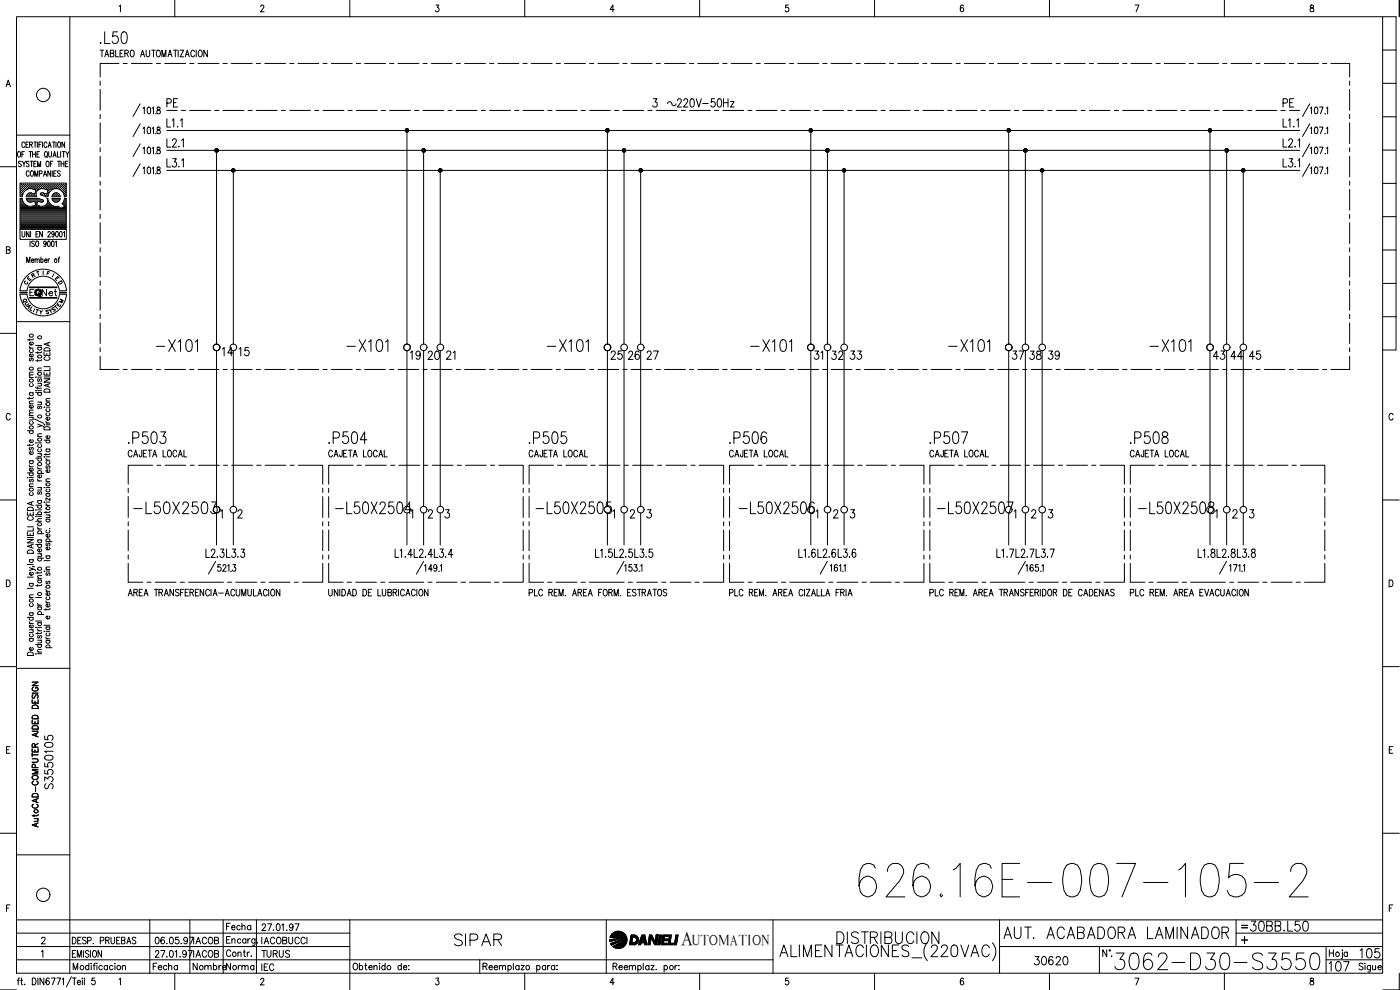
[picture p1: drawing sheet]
<svg xmlns="http://www.w3.org/2000/svg" width="420mm" height="297mm" viewBox="0 0 420 297" stroke-linecap="round" stroke-linejoin="round" font-family="sans-serif">
<defs><g id="words">
<text font-size="15" x="256.5" y="270.2">626.16E-007-105-2</text>
<text font-size="8.8" x="333.4" y="292.1">3062-D30-S3550</text>
<g font-size="7.1">
<text x="28.9" y="14.5">.L50</text>
<text x="45.9" y="106.5">-X101</text>
<text x="103" y="106.5">-X101</text>
<text x="163" y="106.5">-X101</text>
<text x="224" y="106.5">-X101</text>
<text x="283.6" y="106.5">-X101</text>
<text x="344" y="106.5">-X101</text>
<text x="37.4" y="134.4">.P503</text>
<text x="97.4" y="134.4">.P504</text>
<text x="157.7" y="134.4">.P505</text>
<text x="217.7" y="134.4">.P506</text>
<text x="278" y="134.4">.P507</text>
<text x="338" y="134.4">.P508</text>
<text x="38.8" y="155.2">-L50X2503</text>
<text x="99.5" y="155.2">-L50X2504</text>
<text x="159.8" y="155.2">-L50X2505</text>
<text x="220.5" y="155.2">-L50X2506</text>
<text x="280.1" y="155.2">-L50X2507</text>
<text x="340.4" y="155.2">-L50X2508</text>
<text x="135.1" y="285">SIPAR</text>
<text x="249.8" y="284.3">DISTRIBUCION</text>
<text x="300.2" y="282.9">AUT. ACABADORA LAMINADOR</text>
</g>
<g font-size="6.2">
<text x="48.7" y="33.5">PE</text>
<text x="194.7" y="33.5">3 220V-50Hz</text>
<text x="383.8" y="33.5">PE</text>
<text x="373.9" y="280.5">30BB.L50</text>
<text x="397.6" y="292.5">107</text>
<text x="407.1" y="288.6">105</text>
</g>
<text font-size="5.9" x="204.4" y="283.5">A</text>
<g font-size="5.7">
<text x="65.6" y="107.9">14</text>
<text x="70.6" y="107.9">15</text>
<text x="122.1" y="109">19</text>
<text x="127.4" y="109">20</text>
<text x="132.6" y="109">21</text>
<text x="182" y="109">25</text>
<text x="187.3" y="109">26</text>
<text x="193" y="109">27</text>
<text x="243.1" y="109">31</text>
<text x="248.4" y="109">32</text>
<text x="254" y="109">33</text>
<text x="302.7" y="109">37</text>
<text x="308" y="109">38</text>
<text x="313.3" y="109">39</text>
<text x="363" y="109">43</text>
<text x="368.3" y="109">44</text>
<text x="373.6" y="109">45</text>
<text x="16.9" y="237.8" transform="rotate(-90 16.9 237.8)">S3550105</text>
<text x="309" y="290.7">30620</text>
</g>
<text font-size="5.3" x="77.3" y="288.6">TURUS</text>
<g font-size="4.9">
<text x="41.6" y="35.3">101</text>
<text x="391.9" y="35.3">107</text>
<text x="41.6" y="41.3">101</text>
<text x="391.9" y="41.3">107</text>
<text x="41.6" y="47.3">101</text>
<text x="391.9" y="47.3">107</text>
<text x="41.6" y="53.3">101</text>
<text x="391.9" y="53.3">107</text>
<text x="11.3" y="90">Net</text>
<text x="64.2" y="172.5">521</text>
<text x="126.3" y="172.5">149</text>
<text x="186.3" y="172.5">153</text>
<text x="248" y="172.5">161</text>
<text x="306.6" y="172.5">165</text>
<text x="367.6" y="172.5">171</text>
<text x="66.7" y="280.1">Fecha</text>
<text x="56.8" y="284.3">IACOB</text>
<text x="77.3" y="284.3">IACOBUCCI</text>
<text x="44.8" y="292.1">Fecha</text>
<text x="56.8" y="292.1">Nombre</text>
<text x="66.7" y="292.1">Norma</text>
</g>
<text font-size="4.4" x="207.7" y="283.5">UTOMATION</text>
<g font-size="4">
<text x="12.7" y="83.6">F</text>
<text x="7.1" y="85.4">E</text>
<text x="8.1" y="84.3">R</text>
<text x="15.5" y="85.4">E</text>
<text x="16.2" y="86.4">D</text>
<text x="5.6" y="92.1">Q</text>
<text x="6.3" y="92.8">U</text>
<text x="6.7" y="93.8">A</text>
<text x="14.5" y="94.5">S</text>
<text x="16.6" y="92.1">M</text>
</g>
<g font-size="3.5">
<text x="6" y="86.4">C</text>
<text x="371.5" y="279.8">=</text>
</g>
</g></defs>
<!-- layer: XR-FG100|CART -->
<g fill="none" stroke="#000" stroke-width=".3">
<path d="M5 5h410v287h-410zM21 5v287M35.7 1.9l.5-.4v2M52.5 .1v4.9M78.2 2l.1-.3a.49 .49 0 0 1 .7-.1 .49 .49 0 0 1 .1 .7l-1 1.2h1.2M105 .1v4.9M130.8 1.5h.9l-.5 .8a.62 .62 0 0 1 .5 .9 .62 .62 0 0 1-1.1 0M157.5 .1v4.9M184.3 2.9h-1.2l.8-1.4v2M210 .1v4.9M236.6 1.5h-.8l-.1 .9a.61 .61 0 0 1 .9 0 .61 .61 0 0 1 0 .9 .61 .61 0 0 1-.9-.1M262.5 .1v4.9"/>
<path d="M289.2 1.8l-.5-.3a1.2 1.2 0 0 0 .1 2 .6 .6 0 0 0 .4-.8 .6 .6 0 0 0-1-.1v.3M315 .1v4.9M340.7 1.5h1.1l-.8 2M367.5 .1v4.9M393.3 1.6l-.1 .4 .3 .3a.65 .65 0 0 1 .8 .6 .65 .65 0 0 1-.8 .6 .67 .67 0 0 1-.3-.8 .67 .67 0 0 1 .8-.4l.2-.3-.1-.4zM415 5h4v100h-4M415 15h4M419.9 .1v4.9M1.8 26l.7-2 .6 2M2.1 25.3h.8M415 35h4M415 25h4"/>
<path d="M0 50h5M5 40.5h16M5.5 45.5h.1a.86 .86 0 0 1 .6 .8 .86 .86 0 0 1-.6 .8 1.19 1.19 0 0 1-.1-1.6zM6.1 56.8h.1M6.1 56.2h.1M6.1 55.6h.1M6.1 57.5h.1M6.1 58.1h.1M6.1 58.7h.1M6.1 59.7h.5M6.3 57.2h.2M6.3 56.5h.2"/>
<path d="M6.3 55.9h.2M6.3 55.3h.2M6.3 57.8h.2M6.3 58.4h.2M6.4 48.6l-.3-.2-.6 .2 .1 .3 .7 .4 .1 .5-.3 .2-.6-.2M6.4 55.2v.2M6.4 55.8v.2M6.4 56.5v.1M6.4 57.1v.2M6.4 57.7v.2M6.4 58.4v.1M6.6 46.3h.4"/>
<path d="M6.6 59h-.6v-4.1h13.9v4.1h-.6M6.6 56.8h.2M6.6 56.2h.2M6.6 55.6h.2M6.6 57.5h.2M6.6 58.1h.2M6.7 48.4l.5 .7 .5-.7M6.7 55.5v.2M6.7 56.1v.2M6.7 56.8v.1M6.7 57.4v.2M6.7 58v.2"/>
<path d="M6.9 57.2h.2M6.9 56.5h.2M6.9 55.9h.2M6.9 55.3h.2M7 55.2v.2M7 55.8v.2M7 56.5v.1M7 57.1v.2M7.2 49.1v.9M7.3 56.8h.2M7.3 56.2h.2M7.3 55.6h.2"/>
<path d="M7.3 45.5h-.7v1.6M7.4 55.5v.2M7.4 56.1v.2M7.4 56.8v.1M7.5 43a.46 .46 0 0 0-.6-.4 .46 .46 0 0 0-.3 .6v.4a.46 .46 0 0 0 .3 .6 .46 .46 0 0 0 .6-.4M7.6 56.5h.1M7.6 55.9h.1M7.6 55.3h.1M7.7 55.2v.2M7.7 55.8v.2M7.7 56.5v.1M7.8 43.4h.5"/>
<path d="M7.9 56.8h.1M7.9 56.2h.2M7.9 55.6h.2M8 59.8l.7 .8M8 55.5v.2M8 56.1v.2M8 56.8h.1M8 59.7h3.7M8 58.7h.1M8.2 56.8l1.2-.2 1.4 .5-.4 1.1-.9-.3M8.2 56.8l-1 .8-.5 1.4M8.2 56.5h.2"/>
<path d="M8.2 55.9h.2M8.2 55.3h.2M8.2 58.4h.2M8.3 58.3l-.4 .7h3.1M8.3 55.2v.2M8.3 55.8v.2M8.3 56.5v.1M8.3 58.4v.1M8.6 42.6h-.8v1.6h.8M8.6 56.2h.1M8.6 55.6h.1M8.6 58.7h.1"/>
<path d="M8.6 55.5v.2M8.6 56.1v.2M8.6 58.7v.1M8.7 58l-.4 .3M8.7 48.6l-.3-.2-.5 .2 .1 .3 .5 .3a.44 .44 0 0 1 .2 .7 .44 .44 0 0 1-.7 0l-.1-.1M8.7 58.1l-.1 .1M8.7 45.5h.9M8.8 51.6a.46 .46 0 0 0-.6-.3 .46 .46 0 0 0-.3 .5v.5a.46 .46 0 0 0 .3 .6 .46 .46 0 0 0 .6-.4M8.8 56.5h.2M8.8 55.9h.2M8.8 55.3h.2M8.8 58.4h.2"/>
<path d="M8.9 43.4l.7-.1v-.6l-.7-.1v1.6M8.9 55.2v.2M8.9 55.8v.2M8.9 56.5h.1M8.9 58.4v.1M9.1 48.4h.8M9.1 45.5v1.6M9.2 56.2h.2M9.2 55.6h.2M9.2 58.1h.2M9.2 58.7h.2M9.3 55.5v.2"/>
<path d="M9.3 56.1v.2M9.3 58v.2M9.3 58.7v.1M9.3 43.4l.4 .8M9.4 51.3h.1a.86 .86 0 0 1 .6 .8 .86 .86 0 0 1-.6 .8 1.13 1.13 0 0 1-.1-1.6zM9.5 57.9h-.8M9.5 56.5h.2M9.5 55.9h.2M9.5 55.3h.2M9.5 58.4h.2M9.5 48.4v1.6M9.6 55.2v.2"/>
<path d="M9.6 55.8v.2M9.6 56.5v.1M9.6 58.4v.1M9.8 46.3h.8M9.8 45.5v1.6M9.8 56.2h.2M9.8 55.6h.2M9.8 58.7h.2M9.9 55.5v.2M9.9 56.1v.2M9.9 58.2h.1M9.9 58.7v.1"/>
<path d="M10.1 56.5h.2M10.1 55.9h.2M10.1 55.3h.2M10.1 58.4h.2M10.2 49.1h.4M10.2 42.6h.8M10.2 55.2v.2M10.2 55.8v.2M10.2 56.5v.1M10.2 58.4v.1M10.4 52.9v-1.6l.5 1.6 .4-1.6v1.6M10.5 56.8h.1"/>
<path d="M10.5 56.2h.1M10.5 55.6h.1M10.5 58.7h.1M10.5 42.6v1.6M10.5 55.5v.2M10.5 56.1v.2M10.5 56.8v.1M10.5 58.7v.1M10.6 58.1h.1M10.6 45.5v1.6M10.8 56.5h.1M10.8 55.9h.1"/>
<path d="M10.8 55.3h.1M10.8 55.2v.2M10.8 55.8v.2M10.8 56.5v.1M10.9 57.2h.1M10.9 48.4h-.7v1.6h.7M11.1 56.8h.2M11.1 56.2h.2M11.1 55.6h.2M11.1 46.3h.5M11.2 55.5v.2M11.2 56.1v.2"/>
<path d="M11.2 56.8v.1M11.2 42.6v1.6M11.3 50v-1.6l.4 1.6 .5-1.6v1.6M11.4 56.5h.2M11.4 55.9h.2M11.4 55.3h.2M11.5 55.2v.2M11.5 55.8v.2M11.5 56.5v.1M11.5 57a1.46 1.46 0 0 0-.4 2M11.6 59.5h-3.7l.1 .3M11.6 59.5l.2 .1"/>
<path d="M11.7 43.4h.4M11.7 56.2h.2M11.7 55.6h.2M11.8 56.8l-.3 .2M11.8 52.1l.7-.1v-.7h-.7v1.6M11.8 55.5v.2M11.8 56.1v.2M11.8 59.6l1 .4M11.9 45.5h-.8v1.6h.8M12 56.5h.2M12 55.9h.2M12 55.3h.2"/>
<path d="M12.1 55.2v.2M12.1 55.8v.2M12.1 56.5v.1M12.2 58v.4M12.2 58.5l1 .3M12.3 58h-.2M12.4 56.2h.1M12.4 55.6h.1M12.4 58.1h.1M12.4 42.6h-.7v1.6M12.4 55.5v.2M12.4 56.1v.2"/>
<path d="M12.4 58v.2M12.7 56.5h.1M12.7 55.9h.1M12.7 55.3h.1M12.7 58.4h.1M12.7 42.6v1.6M12.7 55.2v.2M12.7 55.8v.2M12.7 58.4v.1M12.8 56.6l.7 .1M12.8 56.6l-1 .2M12.8 59.9l.3 .5-.4 .2"/>
<path d="M13 56.2h.2M13 55.6h.2M13 58.1h.2M13 52.9l.5-1.6 .5 1.6M13.1 55.5v.2M13.1 56.1v.2M13.1 58v.2M13.1 57.9h-.8M13.2 58.8l.4 .2M13.3 52.4h.5M13.3 56.5h.2M13.3 55.9h.2"/>
<path d="M13.3 55.3h.2M13.3 58.4h.2M13.4 55.2v.2M13.4 55.8v.2M13.4 56.5v.1M13.4 58.4v.1M13.5 56.8l.9 .3-.3 1.1-1-.3M13.5 45.5h.2a.86 .86 0 0 1 .6 .8 .86 .86 0 0 1-.6 .8 1.25 1.25 0 0 1-.2-1.6zM13.6 56.2h.2M13.6 55.6h.2M13.6 58.7h.2M13.6 59h.7"/>
<path d="M13.7 55.5v.2M13.7 56.1v.2M13.7 58.7v.1M13.8 46.8l.4 .5M13.9 56.5h.2M13.9 55.9h.2M13.9 55.3h.2M13.9 58.4h.2M14 48.4h.1a.86 .86 0 0 1 .7 .8 .86 .86 0 0 1-.7 .8 1.25 1.25 0 0 1-.1-1.6zM14 55.2v.2M14 55.8v.2M14 56.5v.1"/>
<path d="M14 58.4v.1M14.1 59.5h.3l.1 .8M14.1 43a.46 .46 0 0 0-.6-.4 .46 .46 0 0 0-.3 .6v.4a.46 .46 0 0 0 .3 .6 .46 .46 0 0 0 .6-.4M14.1 59.5a1.7 1.7 0 0 1-.3 2 1.7 1.7 0 0 1-2 .3M14.3 58.7h.1M14.3 56.8h.1M14.3 56.2h.1M14.3 55.6h.1M14.3 58.1h.1M14.4 55.5v.2M14.4 56.1v.2M14.4 56.8v.1"/>
<path d="M14.4 58v.2M14.4 57.5h.1M14.4 44.2l.5-1.6 .5 1.6M14.6 57.2h.1M14.6 56.5h.1M14.6 55.9h.1M14.6 55.3h.1M14.6 57.8h.1M14.6 45.5v1.1l.4 .5h.3l.2-.5v-1.1M14.6 43.7h.6M14.6 55.2v.2M14.6 55.8v.2"/>
<path d="M14.6 56.5v.1M14.6 57.1v.2M14.6 57.7v.1M14.9 56.8h.2M14.9 56.2h.2M14.9 55.6h.2M15 55.5v.2M15 56.1v.2M15 56.8v.1M15.1 49.1h.5M15.2 51.3v1.6l-.8-1.6v1.6M15.2 56.5h.2"/>
<path d="M15.2 55.9h.2M15.2 55.3h.2M15.3 55.2v.2M15.3 55.8v.2M15.3 56.5v.1M15.5 56.2h.2M15.5 55.6h.2M15.6 56.8h-.1M15.6 55.5v.2M15.6 56.1v.2M15.7 51.3v1.6M15.7 59.8l.7 .8"/>
<path d="M15.7 59.8l-.1-.3h2.5l-.1 .3M15.7 59.7h2.2M15.7 42.6h.9M15.8 56.5h.2M15.8 55.9h.2M15.8 55.3h.2M15.9 56.8l.9-.2 1 .2M15.9 48.4h-.8v1.6M15.9 56.8l-1 .8-.5 1.4M15.9 47.1l.5-1.6 .4 1.6M15.9 55.2v.2M15.9 55.8v.2"/>
<path d="M15.9 56.5v.1M16 58.3l-.4 .7h2.5l-.4-.7M16 58.4l-.1 .1M16.1 46.6h.6M16.1 52h.5M16.2 56.2h.1M16.2 55.6h.1M16.2 58.7h.1M16.2 42.6v1.6M16.3 55.5v.2M16.3 56.1v.2M16.3 58.7v.1"/>
<path d="M16.3 58.1v.1M16.4 57.9h.9M16.4 58l-.4 .3M16.5 56.5h.1M16.5 55.9h.1M16.5 55.3h.1M16.5 58.4h.1M16.6 55.2v.2M16.6 55.8v.2M16.6 56.5h.1M16.6 58.4v.1M16.8 56.2h.2"/>
<path d="M16.8 55.6h.2M16.8 58.1h.2M16.8 58.7h.2M16.8 42.6v1.6M16.9 51.3h-.8v1.6h.8M16.9 55.5v.2M16.9 56.1v.2M16.9 58v.2M16.9 58.7v.1M17.1 56.5h.2M17.1 55.9h.2M17.1 55.3h.2"/>
<path d="M17.1 58.4h.2M17.2 55.2v.2M17.2 55.8v.2M17.2 56.5v.1M17.2 58.4v.1M17.2 45.5v1.6h.7M17.3 48.4h.8M17.3 58l.4 .3M17.4 56.2h.2M17.4 55.6h.2M17.4 58.7h.2M17.5 42.7l.1-.1a.83 .83 0 0 1 .6 .8 .83 .83 0 0 1-.6 .8 1.12 1.12 0 0 1-.1-1.5z"/>
<path d="M17.5 55.5v.2M17.5 56.1v.2M17.5 58.7v.1M17.7 48.4v1.6M17.7 56.5h.2M17.7 55.9h.2M17.7 55.3h.2M17.8 56.8l1 .8 .5 1.4M17.8 55.2v.2M17.8 55.8v.2M17.8 56.5v.1M18 59.8l-.7 .8"/>
<path d="M18.1 51.5l-.3-.2-.6 .2 .1 .3 .6 .4 .2 .4-.3 .3-.6-.3M18.1 56.8h.1M18.1 56.2h.1M18.1 55.6h.1M18.2 55.5v.2M18.2 56.1v.2M18.2 56.8v.1M18.2 45.5v1.6M18.3 49.1h.9M18.3 48.4v1.6M18.4 56.5h.1M18.4 55.9h.1"/>
<path d="M18.4 55.3h.1M18.5 57.1v.1M18.5 55.2v.2M18.5 55.8v.2M18.5 56.5v.1M18.7 45.5h.8M18.7 56.8h.2M18.7 56.2h.2M18.7 55.6h.2M18.8 57.4l.1 .1M18.8 55.5v.2M18.8 56.1v.2"/>
<path d="M18.8 56.8v.1M19 57.2h.2M19 56.5h.2M19 55.9h.2M19 55.3h.2M19 57.8h.2M19.1 45.5v1.6M19.1 55.2v.2M19.1 55.8v.2M19.1 56.5v.1M19.1 57.1v.2M19.1 57.7v.2"/>
<path d="M19.2 48.4v1.6M19.3 59.5h.6v9.3h-13.9v-9.3h.6l.2 .8M19.3 59.5l-.1 .8M19.3 56.8h.2M19.3 56.2h.2M19.3 55.6h.2M19.3 57.5h.2M19.3 58.1h.2M19.4 42.6v1.6l-.8-1.6v1.6M19.4 58.7h.1M19.4 59.7h.4M19.4 55.5v.2"/>
<path d="M19.4 56.1v.2M19.4 56.8v.1M19.4 57.4v.2M19.4 58v.2M19.4 58.7v.1M19.6 57.2h.2M19.6 56.5h.2M19.6 55.9h.2M19.6 55.3h.2M19.6 57.8h.2M19.6 58.4h.2M19.6 49.1h.5"/>
<path d="M19.7 45.5l.5 .8 .5-.8M19.7 55.2v.2M19.7 55.8v.2M19.7 56.5v.1M19.7 57.1v.2M19.7 57.7v.2M19.7 58.4v.1M20.2 46.3v.8M20.4 48.4h-.8v1.6h.8M415 55h4M415 45h4M1.9 75l1-.1 .1-.7-1.1-.2v2l1.1-.2v-.5l-.4-.3"/>
<path d="M6 68.8v3h13.9v-3M6.1 64.5h13.7M6.1 64.2h13.7M6.1 63.8h13.7M6.1 63.5h13.7M6.1 63.2h13.7M6.1 62.9h13.7M6.1 62.6h12.1M6.1 62.3h11.7M6.1 61.9h2.3M6.1 61.6h1.6M6.1 61.3h1.2"/>
<path d="M6.1 61h1M6.1 60.6h.8M6.1 60.4h.6M6.1 60h.5M6.1 64.8h13.7M6.1 65.1h13.7M6.1 65.4h13.7M6.1 65.7h13.7M6.1 66.1h13.7M6.1 66.4h13.7M6.1 66.7h13.7M6.1 67h13.7"/>
<path d="M6.1 67.3h13.7M6.1 67.6h13.7M6.1 68h13.7M6.1 68.3h13.7M6.1 68.6h13.7M6.6 69.5v1.4l.3 .2 .6-.5v-1.1M6.8 60.3l.6 .8 .8 .6M8 78.8v-1.7l.5 1.7 .5-1.7v1.7M8.1 60h4.5M8.4 60.4h1.7M8.7 60.6l.6 .1 1.1-.3 .3 1.1-1.3 .4-1.2-.2M8.7 69.5v1.6l-.8-1.6v1.6"/>
<path d="M9 72.3v1.7M9.2 69.5v1.6M9.4 78.1h.8l-.1-.3a.43 .43 0 0 0-.6 .2 .43 .43 0 0 0 .1 .5 .43 .43 0 0 0 .6 0M9.8 61.9h2.1M10.3 72.5l-.3-.2-.5 .2 .1 .5 .6 .3 .1 .4-.3 .3-.5-.3M10.5 78l.3-.3 .3 .1v1M10.5 77.7v1.1M10.5 60.4h.7M10.6 60.6h.5M10.7 61h.3M10.7 61.6h.3M10.8 61.3h.2"/>
<path d="M10.8 72.5l.2-.2a.86 .86 0 0 1 .6 .9 .86 .86 0 0 1-.6 .8l-.3-.7zM10.8 70.2h.5M11.1 78l.3-.3 .3 .1 .1 1M11.6 69.5h-.8v1.6h.8M11.6 60.4h1.4M12.3 77.9l.1-.1a.48 .48 0 0 1 .6 .4 .48 .48 0 0 1-.6 .5l-.1-.2M12.3 77.1v1.7M12.7 60.7l-1.4-.3-.3 1.1 .8 .3M12.7 69.5v1.6l-.8-1.6v1.6M13.3 61.9h2.8M13.4 78.1h.7l-.1-.3a.48 .48 0 0 0-.6 .4 .48 .48 0 0 0 .6 .5l.1-.2M13.8 61.6h1.7"/>
<path d="M13.8 72.9l-.1 .4a.43 .43 0 0 1-.6-.5 .43 .43 0 0 1 .7-.3l-.1 1.4-.3 .1-.2-.3M14.1 61.3h.9M14.3 61h.5M14.4 60.6h.2M14.4 69.8l.2-.3 .5 .3-.8 1.3h.9M14.4 60.4h.1M14.4 72.4l.2-.1a.92 .92 0 0 1 .5 .9 .92 .92 0 0 1-.5 .8l-.3-.7zM14.4 77.7v1.1M14.5 60.3l.6 .8 .8 .6M14.9 77.7l-.5 .4M15.6 72.4l.2-.1a.95 .95 0 0 1 0 1.7l-.3-.7zM15.8 60h2"/>
<path d="M15.9 61.7l1.5 .1M16.1 60.4h1.4M16.3 70l-.2 .4a.43 .43 0 0 1-.6-.5 .43 .43 0 0 1 .7-.2l-.1 1.3-.3 .1-.2-.2M16.4 60.6h.9M16.6 72.6l.3-.3v1.7M16.8 69.5h.2a.92 .92 0 0 1 .5 .8 .92 .92 0 0 1-.5 .8l-.3-.7zM17.4 77.7h.5M17.9 77.1l-.3 .3v1.4M18 69.5h.2a.95 .95 0 0 1 0 1.6l-.3-.7zM18.4 62.6h1.4M18.9 61h.9M18.9 62.3h.9"/>
<path d="M18.9 61.3h.9M19 69.8l.3-.3v1.6M19.1 60.6h.7M19.2 60.3l-.6 .8 .7 .8-1 .6-.9-.6M19.2 60.4h.6M19.3 61.6h.5M19.3 60h.5M19.5 61.9h.3M415 75h4M415 65h4M5 96.5h16M6 88.3a7 7 0 0 0 7 6.5 7 7 0 0 0 7-6.5"/>
<path d="M6 87.2a7 7 0 0 1 7-6.4 7 7 0 0 1 7 6.4M8.1 88.3a4.9 4.9 0 0 0 4.9 4.4 4.9 4.9 0 0 0 4.8-4.4M8.1 87.2a4.9 4.9 0 0 1 4.9-4.3 4.9 4.9 0 0 1 4.8 4.3M8.9 89.3h8.2M8.9 89.4h8.2M8.9 86.3h8.2M8.9 86.1h8.2M9 89.4h7.9M9 86.2h7.9M10.2 86.8h-1.2v1.9M10.9 92.8l.7 .2M11.9 93.1l.4 .6 .4-.5"/>
<path d="M12.3 93.7l-.1 .5M415 95h4M415 85h4M0 100h5M8.8 103.9l.1 .4 .4 .2M8.8 101.7v.5M8.8 119.2v.5M8.8 117.8h1.2M8.8 113.3h1.2M8.8 104.5h1.2M9.1 117.8a.51 .51 0 0 0-.1 .8 .51 .51 0 0 0 .8 0 .51 .51 0 0 0-.1-.8M9.1 115.1a.51 .51 0 0 0-.1 .7 .51 .51 0 0 0 .8 0 .51 .51 0 0 0-.1-.7"/>
<path d="M9.1 107.5l-.3 .3 .1 .4h.3l.3-.6 .2-.1 .3 .3-.3 .5M9.1 104.9a.51 .51 0 0 0-.1 .7 .51 .51 0 0 0 .8 0 .51 .51 0 0 0-.1-.7M9.7 106.2a.5 .5 0 0 1 .1 .7 .5 .5 0 0 1-.7 0 .5 .5 0 0 1 0-.7h.2v.9M9.7 102.6a.5 .5 0 0 1 .1 .7 .5 .5 0 0 1-.7 .1 .5 .5 0 0 1-.1-.7l.3-.1v.9M10 119.2l-.3 .3h-1.5M10 112.5l-1.1 .1-.1 .3 .3 .4M10 111.7h-1.1l-.1 .4 .3 .4M10 101.6l-.1 .3-1.7 .1M10.7 117.2h.2zM10.7 116.1l.3 .4h1.5M10.7 117.8h1.8M10.7 103.7h1.8"/>
<path d="M10.8 113.2h.1M11.3 105.6v.5M11.3 107.9v.5M11.3 116.2v.5M11.3 117.2h1.2M11.3 115h1.2M11.3 113.1h1.2M11.3 111.2h1.2M11.3 104.2h1.2M11.6 117.8a.49 .49 0 0 0-.1 .7 .49 .49 0 0 0 .7 0 .49 .49 0 0 0 0-.7M11.6 113.7l-.3 .2 .3 .6 .4-.8h.4l.1 .5-.3 .3M11.6 104.2a.51 .51 0 0 0-.1 .7 .51 .51 0 0 0 .8 0 .51 .51 0 0 0-.1-.7"/>
<path d="M12.1 115l.4 .4-.1 .4h-1.1M12.5 110.4l-1.1 .1-.1 .4 .3 .3M12.5 107.9l-.1 .3h-1.7M12.5 105.5l-.1 .3h-1.7M13.2 113.7h1.8l-1.8 1h1.8M13.2 111.6v1h1.8v-1M13.2 105.7v.9h1.8v-.9M13.2 113.1h1.8M13.2 110h1.8M13.3 117a.98 .98 0 0 1 1.1-.3 .98 .98 0 0 1 .6 1h-1.8zM13.3 104.6a.98 .98 0 0 1 1.1-.2 .98 .98 0 0 1 .6 .9h-1.8zM13.6 107a.54 .54 0 0 0-.4 .7 .54 .54 0 0 0 .7 .4h.4a.54 .54 0 0 0 .7-.4 .54 .54 0 0 0-.4-.7"/>
<path d="M14.1 106.1v.5M14.1 112v.6M14.4 102.9v.7M14.4 115.3v.7M15 119.6l-1.1 .1-.1 .3 .3 .3M15 115.1l-1.8 .5 1.8 .6M15 110.3v.9h-1.8M15 102.7l-1.8 .6 1.8 .5M3.1 124.5a.63 .63 0 0 0-.8-.5 .63 .63 0 0 0-.4 .8v.5a.63 .63 0 0 0 .4 .7 .63 .63 0 0 0 .8-.5M8.2 129.2h1.8M8.8 139.5l.1 .4 .4 .2M8.8 138.2h1.2"/>
<path d="M8.8 133.3v.5M8.8 125.2h1.2M8.8 124.7h1.2M8.8 121.1h1.2M9.1 138.2a.51 .51 0 0 0-.1 .8 .51 .51 0 0 0 .8 0 .51 .51 0 0 0-.1-.8M9.1 134.3l-.3 .3 .3 .5 .4-.8h.4l.1 .5-.3 .3M9.1 129.2a.51 .51 0 0 0-.1 .8 .51 .51 0 0 0 .8 0 .51 .51 0 0 0-.1-.8M9.1 126.5l-.2 .1a.52 .52 0 0 0 .5 .7 .52 .52 0 0 0 .3-.8M9.7 125.2l.3 .4-.1 .3-1.1 .1M9.7 135.5a.5 .5 0 0 1 .1 .7 .5 .5 0 0 1-.7 0 .5 .5 0 0 1 0-.7h.2v.9M9.7 131.9a.51 .51 0 0 1 0 .7 .51 .51 0 0 1-.7 .1 .51 .51 0 0 1 0-.7l.3-.1v.9M9.7 121.6a.5 .5 0 0 1 .1 .7 .5 .5 0 0 1-.7 0 .5 .5 0 0 1 0-.7h.2v.9"/>
<path d="M10 133.3l-.3 .3h-1.5M10 123.9h-1.1l-.1 .4 .3 .4M10 123l-1.1 .1-.1 .4 .3 .4M10 120.3l-1.1 .1-.1 .4 .3 .3M10.4 125.7l2.7 1.3M10.7 132.9h.2zM10.7 137.4h1.8M11.3 127.2l1.2 .5-1.2 .4M11.3 136.1h1.2M11.3 132.9h1.2M11.3 131h1.2M11.3 120.6h1.2"/>
<path d="M11.6 137.4a.51 .51 0 0 0-.1 .8 .51 .51 0 0 0 .8 0 .51 .51 0 0 0-.1-.8M11.6 134.7a.51 .51 0 0 0-.1 .7 .51 .51 0 0 0 .8 0 .51 .51 0 0 0-.1-.7M11.6 133.4a.51 .51 0 0 0-.1 .7 .51 .51 0 0 0 .8 0 .51 .51 0 0 0-.1-.7M11.6 121.9l-.3 .3 .3 .5 .4-.8h.4l.1 .5-.3 .3M12.1 136.1l.4 .4-.1 .4h-1.1M12.1 120.6l.4 .4-.1 .4h-1.1M12.5 130.2h-1.1l-.1 .4 .3 .4M12.5 127.7l.5 .2 .1 .3M13.2 137.1h.2zM13.2 127.5h.2zM13.2 122.2h.2zM13.2 132.1h1.8"/>
<path d="M13.3 128.3a.96 .96 0 0 1 1.1-.3 .96 .96 0 0 1 .6 1h-1.8zM13.8 137.5l.1 .4 .4 .2M13.8 126.4l.1 .3 .4 .2M13.8 136.1v.5M13.8 138.1h1.2M13.8 137.1h1.2M13.8 134.7h1.2M13.8 127.5h1.2M13.8 126.9h1.2M13.8 122.2h1.2M13.8 120.3h1.2M14.1 139.7l-.3 .3 .1 .4h.3l.3-.6 .2-.1 .3 .3-.3 .5"/>
<path d="M14.1 138.5a.49 .49 0 0 0-.1 .7 .49 .49 0 0 0 .7 0 .49 .49 0 0 0 0-.7M14.1 134.7a.49 .49 0 0 0-.1 .7 .49 .49 0 0 0 .7 0 .49 .49 0 0 0 0-.7M14.1 132.1a.49 .49 0 0 0-.1 .7 .49 .49 0 0 0 .7 0 .49 .49 0 0 0 0-.7M14.1 123.9l-.2 .2a.52 .52 0 0 0 .5 .7 .52 .52 0 0 0 .3-.9M14.1 122.7l-.2 .1a.52 .52 0 0 0 .5 .7 .52 .52 0 0 0 .3-.8M14.7 130.8l.2 .1a.52 .52 0 0 1-.5 .7 .52 .52 0 0 1-.4-.8h.3v.8M14.7 125.2l.2 .1a.53 .53 0 0 1-.5 .8 .53 .53 0 0 1-.4-.8l.3-.1v.9M15 136l-.4 .4h-1.4M418.1 124.5a.63 .63 0 0 0-.8-.5 .63 .63 0 0 0-.4 .8v.5a.63 .63 0 0 0 .4 .7 .63 .63 0 0 0 .8-.5M0 150h5M8.2 159.8v.9h1.8v-.9M8.2 153.6v1h1.8v-1"/>
<path d="M8.2 158.1h1.8M8.2 141.9h1.8M8.3 143.2v.2zM8.5 152.3a.95 .95 0 0 1 1-.1 .95 .95 0 0 1 .5 1h-1.8zM8.6 155a.56 .56 0 0 0-.4 .7 .56 .56 0 0 0 .7 .4h.4a.56 .56 0 0 0 .7-.4 .56 .56 0 0 0-.4-.7M8.8 146h1.2M8.8 143.3h1.2M8.8 140.1h1.2M9.1 147.8a.49 .49 0 0 0-.1 .7 .49 .49 0 0 0 .8 0 .49 .49 0 0 0-.1-.7M9.1 143.8l-.3 .3 .3 .5 .4-.7h.4l.1 .4-.3 .3M9.1 141.9a.51 .51 0 0 0-.1 .7 .51 .51 0 0 0 .8 0 .51 .51 0 0 0-.1-.7M9.1 154v.6"/>
<path d="M9.4 150.7v.8M9.7 140.5a.51 .51 0 0 1 0 .7 .51 .51 0 0 1-.7 .1 .51 .51 0 0 1 0-.7l.3-.1v.9M10 158.4v.9h-1.8M10 150.5l-1.8 .6 1.8 .6M10 145.2l-1.1 .1-.1 .3 .3 .4M10.7 154.9h.2zM10.7 153h.2zM10.7 156.4h1.8M10.7 154.4h1.8M10.7 151.6h1.8M11.3 158.1l.1 .4 .4 .2M11.3 143.7l.1 .4 .4 .2"/>
<path d="M11.3 140.1l.1 .3 .4 .3M11.3 146.3h1.2M11.3 158.7h1.2M11.3 154.9h1.2M11.3 153h1.2M11.3 150.2h1.2M11.3 144.3h1.2M11.3 142.1h1.8M11.3 140.7h1.2M11.6 154.4a.49 .49 0 0 1-.1-.7 .49 .49 0 0 1 .7 0 .49 .49 0 0 1 0 .7M11.6 151.6a.51 .51 0 0 0-.1 .7 .51 .51 0 0 0 .8 0 .51 .51 0 0 0-.1-.7M11.6 150.2a.51 .51 0 0 0-.1 .7 .51 .51 0 0 0 .8 0 .51 .51 0 0 0-.1-.7"/>
<path d="M11.6 147.5l-.3 .3 .1 .4h.3l.3-.6 .2-.1 .3 .3-.3 .5M11.6 142.1a.51 .51 0 0 1-.1-.8 .51 .51 0 0 1 .8 0 .51 .51 0 0 1-.1 .8M12.1 146.3l.4 .3-.1 .4-1.1 .1M12.2 142.5a.5 .5 0 0 1 .1 .7 .5 .5 0 0 1-.7 0 .5 .5 0 0 1 0-.7h.2v.9M12.5 155.6l-1.1 .1-.1 .3 .3 .4M13.2 150.7h.2zM13.2 146.3h.2zM13.8 151.1l.1 .3 .4 .2M13.8 153.4v.6M13.8 155.8h1.2M13.8 154.5h1.2M13.8 151.6h1.2"/>
<path d="M13.8 150.7h1.2M13.8 148.1h1.2M13.8 146.3h1.2M13.8 144.5h1.2M14.1 159.1l-.2 .1a.52 .52 0 0 0 .5 .7 .52 .52 0 0 0 .3-.8M14.1 155.8l-.2 .1a.52 .52 0 0 0 .5 .7 .52 .52 0 0 0 .3-.8M14.1 148.1l-.2 .1a.52 .52 0 0 0 .5 .8 .52 .52 0 0 0 .3-.9M14.1 146.8a.49 .49 0 0 0-.1 .7 .49 .49 0 0 0 .7 0 .49 .49 0 0 0 0-.7M14.6 154.5l.4 .3-.1 .4-1.1 .1M14.7 141l.2 .1a.52 .52 0 0 1-.5 .7 .52 .52 0 0 1-.4-.8h.3v.8M14.9 158.5l-.1 .1M15 153.4l-.4 .3h-1.4"/>
<path d="M15 149.4v.7l-1.2-.7v.7M15 143.7h-1.1l-.1 .4 .3 .4M415 150h4.9M1.9 174a1.01 1.01 0 0 1 1.2 1 1.01 1.01 0 0 1-1.2 1zM8.2 161.9h1.8l-1.8 1h1.8M8.2 176.5h1.8M8.2 173.2h1.8M8.2 169.4h1.8M8.2 161.3h1.8M8.3 165.3a.96 .96 0 0 1 1.1-.3 .96 .96 0 0 1 .6 1h-1.8zM8.8 170.3l1.2 .5-1.2 .4M8.8 179.3h1.2"/>
<path d="M8.8 175h1.2M8.8 167.9h1.2M9.1 175a.51 .51 0 0 0-.1 .8 .51 .51 0 0 0 .8 0 .51 .51 0 0 0-.1-.8M9.1 167.9a.49 .49 0 0 0-.1 .7 .49 .49 0 0 0 .8 0 .49 .49 0 0 0-.1-.7M9.1 160.1v.6M9.4 163.5v.8M9.7 171.7a.5 .5 0 0 1 .1 .7 .5 .5 0 0 1-.7 0 .5 .5 0 0 1 0-.7h.2v.9M9.9 170l.5 .1M10 178.5h-1.1l-.1 .4 .3 .4M10 170.8l.5 .2 .1 .3M10 163.3l-1.8 .6 1.8 .6M10.7 179.3h1.8"/>
<path d="M10.7 163.4h1.8M11.3 171.6v.5M11.3 175.4v.5M11.3 174h1.2M11.3 173.5h1.2M11.3 167.5h1.8M11.3 166.1h1.2M11.3 162h1.2M11.3 160.1h1.8M11.6 174a.51 .51 0 0 0-.1 .8 .51 .51 0 0 0 .8 0 .51 .51 0 0 0-.1-.8M11.6 167.5a.51 .51 0 0 0-.1 .7 .51 .51 0 0 0 .8 0 .51 .51 0 0 0-.1-.7M11.6 163.4a.51 .51 0 0 0-.1 .7 .51 .51 0 0 0 .8 0 .51 .51 0 0 0-.1-.7"/>
<path d="M11.6 162a.51 .51 0 0 0-.1 .7 .51 .51 0 0 0 .8 0 .51 .51 0 0 0-.1-.7M11.6 160.1a.51 .51 0 0 1-.1-.7 .51 .51 0 0 1 .8 0 .51 .51 0 0 1-.1 .7M12.1 166.1l.4 .4-.1 .4h-1.1M12.2 164.7a.5 .5 0 0 1 .1 .7 .5 .5 0 0 1-.7 0 .5 .5 0 0 1 0-.7h.2v.9M12.5 175.3l-.4 .4h-1.4M12.5 172.7l-1.1 .1-.1 .4 .3 .3M12.5 171.6l-.1 .3h-1.7M13.2 171.4h.2zM13.2 168.2h1.8M13.8 176.9l.1 .3 .4 .2M13.8 177.4h1.2M13.8 171.4h1.2"/>
<path d="M13.8 170.9h1.2M13.8 166.8h1.2M13.8 162.5h1.8M14.1 179.1l-.2 .1a.52 .52 0 0 0 .5 .8 .52 .52 0 0 0 .3-.9M14.1 174.4l-.3 .3 .3 .5 .4-.8h.4l.1 .5-.3 .3M14.1 171.9l-.3 .3 .1 .4h.3l.3-.7h.2l.3 .3-.3 .4M14.1 166.8a.49 .49 0 0 0-.1 .7 .49 .49 0 0 0 .7 0 .49 .49 0 0 0 0-.7M14.1 162.9l-.3 .3 .1 .4h.3l.3-.6 .2-.1 .3 .3-.3 .5M14.1 162.5l-.2-.1a.52 .52 0 0 1 .5-.8 .52 .52 0 0 1 .3 .9M14.7 177.8l.2 .2a.52 .52 0 0 1-.5 .7 .52 .52 0 0 1-.4-.8l.3-.1v.9M14.7 164.1a.5 .5 0 0 1 .1 .7 .5 .5 0 0 1-.7 .1 .5 .5 0 0 1-.1-.7l.3-.1v.9M14.7 160.3l.2 .2a.53 .53 0 0 1-.5 .7 .53 .53 0 0 1-.4-.8l.3-.1v.9"/>
<path d="M15 170.1l-1.1 .1-.1 .3 .3 .4M416.9 174a1.01 1.01 0 0 1 1.2 1 1.01 1.01 0 0 1-1.2 1zM8.2 185.2h1.8M8.3 195.9a.96 .96 0 0 1 1.1-.2 .96 .96 0 0 1 .6 1h-1.8zM8.8 186.5l.1 .3 .4 .3M8.8 191.6h1.2M8.8 189h1.2M8.8 187.1h1.2M8.8 183.9h1.2M9.1 191.6a.51 .51 0 0 0-.1 .7 .51 .51 0 0 0 .8 0 .51 .51 0 0 0-.1-.7M9.1 190.2a.51 .51 0 0 0-.1 .7 .51 .51 0 0 0 .8 0 .51 .51 0 0 0-.1-.7M9.1 185.2a.51 .51 0 0 0-.1 .8 .51 .51 0 0 0 .8 0 .51 .51 0 0 0-.1-.8"/>
<path d="M9.1 183.9l-.2 .1a.52 .52 0 0 0 .5 .7 .52 .52 0 0 0 .3-.8M9.1 181.1a.51 .51 0 0 0-.1 .7 .51 .51 0 0 0 .8 0 .51 .51 0 0 0-.1-.7M9.7 189l.3 .3-.1 .4-1.1 .1M9.7 194.3a.51 .51 0 0 1 0 .7 .51 .51 0 0 1-.7 0 .51 .51 0 0 1 0-.7h.3v.8M9.7 187.5a.51 .51 0 0 1 0 .7 .51 .51 0 0 1-.7 .1 .51 .51 0 0 1 0-.7l.3-.1v.9M10.7 196.2h.2zM10.7 188.2h.2zM10.7 193.4h1.8M10.7 186.3h1.8M11.3 188.7l.1 .3 .4 .3M11.3 181l.1 .4 .4 .2M11.3 196.2h1.2"/>
<path d="M11.3 195.7h1.2M11.3 192.1h1.2M11.3 189.8v.5M11.3 189.3h1.2M11.3 188.2h1.2M11.3 186.8h1.2M11.3 184.4h1.8M11.3 182.1h1.2M11.3 181.6h1.2M11.6 193.4a.51 .51 0 0 0-.1 .7 .51 .51 0 0 0 .8 0 .51 .51 0 0 0-.1-.7M11.6 190.7l-.3 .3 .1 .4h.3l.3-.6 .2-.1 .3 .3-.3 .5M11.6 186.8a.51 .51 0 0 0-.1 .8 .51 .51 0 0 0 .8 0 .51 .51 0 0 0-.1-.8"/>
<path d="M11.6 184.4a.51 .51 0 0 1-.1-.7 .51 .51 0 0 1 .8 0 .51 .51 0 0 1-.1 .7M11.6 182.1a.51 .51 0 0 0-.1 .7 .51 .51 0 0 0 .8 0 .51 .51 0 0 0-.1-.7M12.1 192.1l.4 .4-.1 .3-1.1 .1M12.5 194.8l-1.1 .1-.1 .4 .3 .4M12.5 189.7l-.4 .4h-1.4M13.2 189.4h.2zM13.2 187.6h1.8M13.8 191.1l.1 .4 .4 .2M13.8 180.3l.1 .4 .4 .2M13.8 194.3h1.8M13.8 192.2h1.2M13.8 191.7h1.2"/>
<path d="M13.8 189.4h1.2M13.8 188.1h1.2M13.8 182.6v.5M13.8 180.9h1.2M14.1 194.3l-.2-.1a.52 .52 0 0 1 .5-.7 .52 .52 0 0 1 .3 .8M14.1 192.2l-.2 .1a.52 .52 0 0 0 .5 .7 .52 .52 0 0 0 .3-.8M14.1 189.9l-.2 .2a.52 .52 0 0 0 .5 .7 .52 .52 0 0 0 .3-.9M14.1 188.1a.55 .55 0 0 0 .2 .9 .55 .55 0 0 0 .7-.6l-.3-.3M14.7 184.9l.2 .1a.52 .52 0 0 1-.5 .7 .52 .52 0 0 1-.4-.8h.3v.8M14.7 181.3a.5 .5 0 0 1 .1 .6 .5 .5 0 0 1-.7 .1 .5 .5 0 0 1-.1-.7h.3v.8M15 182.5l-.4 .4h-1.4M0 200h5"/>
<path d="M5 200.5h16M9.7 216.1v1.1h1.7v-1.1M9.7 210v1h1.7v-1M9.7 204.7h1.7l-1.7 1h1.7M9.7 219.4h1.7M9.7 208h1.7M9.7 218a.97 .97 0 0 1 1.2-.3 .97 .97 0 0 1 .5 1.1h-1.7zM9.7 214.9a.97 .97 0 0 1 1.2-.2 .97 .97 0 0 1 .5 1h-1.7zM9.7 211.8a.97 .97 0 0 1 1.2-.2 .97 .97 0 0 1 .5 1h-1.7zM9.9 208.4l-.2 .4v.6l.5 .1 .5-.9 .5-.2 .2 .4-.2 .7M10.1 206.2a.59 .59 0 0 0-.5 .7 .59 .59 0 0 0 .7 .4h.5a.58 .58 0 0 0 .6-.5 .58 .58 0 0 0-.6-.6v.4M10.5 210.4v.6"/>
<path d="M10.5 216.5v.7M11.4 219.9l-1.7 .6 1.7 .6M415 200h4.9M1.9 224.9h.7M3 224h-1.1v2h1.1M9.7 227.7h1.2l.5 .4-.1 .4-.4 .2h-1.2M9.7 224.6v1h1.7M9.7 226.5h1.7M9.7 226v1M9.7 238.4a.97 .97 0 0 1 1.2-.3 .97 .97 0 0 1 .5 1h-1.7zM9.7 232.9a.89 .89 0 0 1 1.1-.3 .89 .89 0 0 1 .5 1 .89 .89 0 0 1-1 .3 .89 .89 0 0 1-.6-1zM10.1 234.3a.61 .61 0 0 0-.4 .8 .61 .61 0 0 0 .6 .4h.5a.61 .61 0 0 0 .6-.4 .61 .61 0 0 0-.4-.8"/>
<path d="M10.5 224.2l-.1-.9-.6-.1-.1 1h1.7M10.6 230.3l-.1-.9-.7-.1-.1 1h1.7M10.8 239.8v.8M11.4 239.6l-1.7 .6 1.7 .6M11.4 231h-1.7l1.7 .6-1.7 .6h1.7M416.9 224.9h.7M418 224h-1.1v2h1.1M0 250h5M5 256.5h16M10.1 241.3a.61 .61 0 0 0-.4 .7 .61 .61 0 0 0 .6 .5h.5a.61 .61 0 0 0 .6-.5 .61 .61 0 0 0-.4-.7M10.2 245.6h1.2M10.2 244.5v.5"/>
<path d="M10.8 247.2v.7M11.1 245.6l.3 .4-.1 .4-1.1 .1M11.4 246.9l-1.7 .7 1.7 .5M11.4 244.4l-.3 .4h-1.4M415 250h4.9M1.9 272.4h.7M3 271.5h-1.1v2M5 276h410M5 280h100M45 276v16M57 276v16M67 276v16"/>
<path d="M77 276v16M105 276v21M181.9 276v16M184.1 279.9h3M184.3 279.8h2.6M184.5 279.6h2.1M185 279.5h1.2M232 276v16M300 276v16M371 280h44M416.9 272.4h.7M418 271.5h-1.1v2"/>
<path d="M0 297h5M5 284h100M5 288h227M5.2 294.1h.6M5.9 293.4l-.4 .4v1.7M6.2 294.1h.6M6.4 293.4v1.7l.5 .4M7.4 295.3v.2l.1-.2M9.7 293.4a1.02 1.02 0 0 1 1.1 1.1 1.02 1.02 0 0 1-1.1 1zM11.4 293.4v2.1M13.2 293.4v2.1l-1.2-2.1v2.1M14.8 293.7l-.4-.3a1.16 1.16 0 0 0 0 2.1 .59 .59 0 0 0 .5-.9 .59 .59 0 0 0-1-.1l-.1 .3"/>
<path d="M15.4 293.4h1.2l-.9 2.1M17.1 293.4h1.1l-.8 2.1M18.7 293.8l.3-.4v2.1M21.4 293.1l-1.5 3M21.7 293.4h1.2M22.3 293.4v2.1M23.2 294.7h1l-.2-.5a.61 .61 0 0 0-.8 .6 .61 .61 0 0 0 .8 .5l.2-.1M24.7 293.4v.3zM24.7 294.1v1.4M25.3 293.4v2.1M28.4 293.4h-.8v.9a.62 .62 0 0 1 .9 .1 .62 .62 0 0 1-.1 .9 .62 .62 0 0 1-.9-.2M35.7 293.9l.5-.4v2"/>
<path d="M52.5 292v5M78.2 294l.1-.3a.49 .49 0 0 1 .7-.1 .49 .49 0 0 1 .1 .6l-1 1.3h1.2M130.8 293.5h.9l-.5 .7a.62 .62 0 0 1 .5 1 .62 .62 0 0 1-1.1-.1M144 288v4M157.5 292v5M183 282.1h1.8M183 282.2h1.3M183 282.3h.8M183 281.9v.6l3.1-.8-.1-.2-3 .4M183 282.4h.3M183.1 281.9h2.2M183.1 281.1h4.9"/>
<path d="M183.2 281h4.8M183.2 283.1l3.2-1.2 .2 .2-3.1 1.5zM183.2 283.1h1.3M183.3 280.8h4.6M183.3 280.7h4.5M183.3 283.2h.9M183.4 280.6h4.3M183.4 283.4h.5M183.5 283.5h.2M183.5 283h1.3M183.5 280.4h4.1M183.6 280.3h3.9"/>
<path d="M183.7 280.1h3.7M183.9 280h3.3M183.9 282.9h1.2M184 284.1h3.2M184.1 281.8h1.7M184.1 283.9h3.2M184.2 284.2h2.7M184.3 282.7h1M184.3 294.8h-1.2l.8-1.3v2M184.3 283.8h3.2M184.4 284.3h2.3M184.5 283.7h3.1"/>
<path d="M184.7 282.6h.9M184.7 284.5h1.7M184.8 283.5h2.9M185 282.4h.9M185 283.4h2.7M185.1 281.6h1M185.3 283.2h2.5M185.4 282.3h.8M185.5 283.1h2.4M185.7 283h2.3M185.8 282.2h.7M185.9 281.4h.8"/>
<path d="M186 282.9h2M186.1 282.1h.4M186.2 282.7h1.8M186.3 281.7l1.1-.2-1 .4zM186.3 281.8h.4M186.4 282.6h1.7M186.5 281.6h.6M186.7 282.4h1.4M186.7 282.2h1.5M186.9 282.1h1.3M186.9 282.3h1.2M186.9 281.4h.4"/>
<path d="M187 281.5h.2M187.2 281.9h1M187.5 281.8h.7M187.6 281.5h.5M187.7 281.6h.4M188 281.4h.1M188 281.2a2.6 2.6 0 0 0-2.5-1.8 2.6 2.6 0 0 0-2.4 1.8M188 281.2l-2 .3-.2-.3h-2.7h4.7M188.1 281.3a2.6 2.6 0 0 1-1.1 2.9 2.6 2.6 0 0 1-3.1-.2M188.1 281.3l-1.4 .8 .2 .2-3 1.7M188.9 283.4h1.8M189 283.1h2.1"/>
<path d="M189 283.2h2M189 282.9h2.3M189 283h2.3M189.1 282.6h.6M189.1 282.7h.6M189.1 282.3h.6M189.1 282.4h.6M189.1 282.1h.6M189.1 282.2h.6M189.2 281.9h.6M189.2 281.8h.6M189.2 281.6h.6"/>
<path d="M189.2 281.5h.6M189.3 281.4h.6M189.3 281.2h.6M189.3 281.1h2M189.4 281h1.8M189.4 280.8h1.7M189.4 280.5h1a1.51 1.51 0 0 1 1.2 1.5 1.51 1.51 0 0 1-1.2 1.5h-1.5zM189.4 280.7h1.5M189.4 280.6h1.2M189.9 281.2a.9 .9 0 0 1 1.1 .5v.6l-.3 .4-1.1 .1zM190.5 281.2h.9M190.6 282.7h.8"/>
<path d="M190.8 281.4h.7M190.8 282.6h.7M190.9 281.5h.7M190.9 282.4h.7M191 281.6h.6M191 282.3h.6M191 281.8h.6M191 282.2h.6M191.1 282.1h.5M191.1 281.9h.5M191.7 283.4h.6M191.7 283.2h.6"/>
<path d="M191.8 283.1h.6M191.8 283h.6M191.9 282.9h2.1M191.9 282.7h2.1M191.9 282.6h2M192 282.4h1.9M192 282.3h.7M192.1 282.2h.6M192.1 282.1h.6M192.2 281.9h.6M192.2 281.8h.6M192.3 281.6h.6"/>
<path d="M192.3 281.5h.6M192.4 281.4h.6M192.4 281.2h1.2M192.4 281.1h1.2M192.5 281h1.1M192.5 280.8h1M192.6 280.7h.9M192.6 280.5h.9l.6 3h-.6l-.1-.6h-1l-.1 .6h-.7zM192.6 280.6h.9M193 281.2l.3 1.2h-.7zM193 281.4h.7M193.1 281.5h.6"/>
<path d="M193.1 281.8h.7M193.1 281.6h.6M193.2 281.9h.6M193.2 282.1h.6M193.2 282.2h.6M193.3 282.3h.6M193.4 283h.6M193.4 283.1h.7M193.5 283.2h.6M193.5 283.4h.6M194.5 283.2h.6M194.5 283.4h.6"/>
<path d="M194.5 283.1h.7M194.6 282.9h.6M194.6 283h.6M194.6 282.6h.6M194.6 282.7h.6M194.6 282.3h.7M194.6 282.4h.6M194.7 282.1h.6M194.7 282.2h.6M194.7 281.9h.6M194.7 281.8h.7M194.8 281.6h.6"/>
<path d="M194.8 281.5h.6M194.8 281.4h1.2M194.8 281.2h1.1M194.9 281.1h1M194.9 281h.9M194.9 280.8h.8M194.9 280.7h.8M194.9 280.6h.7M194.9 280.5l-.4 3M195.5 281.5h.5M195.6 281.6h.5M195.6 281.8h.6"/>
<path d="M195.7 281.9h.6M195.7 282.1h.6M195.8 282.2h.6M195.9 282.3h.5M196 282.4h.5M196 282.6h1.2M196.1 282.7h1.1M196.2 282.9h1M196.2 283h.9M196.3 283.1h.8M196.3 283.2h.8M196.4 283.4h.7"/>
<path d="M196.6 282.4h.6M196.6 282.3h.7M196.7 282.1h.6M196.7 282.2h.6M196.7 281.9h.6M196.7 281.8h.7M196.8 281.6h.6M196.8 281.5h.6M196.8 281.4h.6M196.8 281.2h.6M196.8 281.1h.6M196.8 281h.7"/>
<path d="M196.9 280.8h.6M196.9 280.7h.6M196.9 280.5l-.3 2.1-1-2.1h-.7l-.4 3h.6l.4-2.2 1 2.2h.6l.5-3h-.7h.7M196.9 280.6h.7M197.5 283.2h.6M197.5 283.4h.6M197.5 283h.7M197.5 283.1h.6M197.6 282.7h.6M197.6 282.9h.6M197.6 282.4h.6M197.6 282.6h.6"/>
<path d="M197.7 282.2h.6M197.7 282.3h.5M197.7 282.1h.6M197.7 281.9h.6M197.7 281.8h.7M197.7 281.6h.7M197.8 281.5h.6M197.8 281.4h.6M197.8 281.2h.7M197.9 281.1h.6M197.9 281h.6M197.9 280.8h.6"/>
<path d="M197.9 280.7h.6M198 280.5h.6l-.5 3h-.7zM198 280.6h.5M198.5 283.4h1.6M198.5 283.1h1.7M198.5 283.2h1.6M198.5 283h.6M198.6 282.7h.5M198.6 282.9h.5M198.6 282.4h.6M198.6 282.6h.6M198.7 282.2h1.6"/>
<path d="M198.7 282.3h.5M198.7 282.1h1.6M198.7 281.9h1.6M198.8 281.8h1.6M198.8 281.6h.5M198.8 281.5h.5M198.8 281.4h.6M198.8 281.2h.6M198.8 281.1h.6M198.9 281h1.6M198.9 280.8h1.6M198.9 280.7h1.6"/>
<path d="M199 280.5h1.6l-.1 .5h-1.1l-.1 .8h1.1l-.1 .5h-1.1l-.1 .7h1.1l-.1 .5h-1.6zM199 280.6h1.6M200.4 283.4h1.7M200.5 283.1h1.6M200.5 283.2h1.6M200.5 282.9h.6M200.5 283h.6M200.6 282.7h.5M200.6 282.4h.6M200.6 282.6h.6M200.7 282.2h.5M200.7 282.3h.5"/>
<path d="M200.7 282.1h.6M200.7 281.9h.6M200.7 281.8h.6M200.7 281.6h.6M200.8 281.5h.5M200.8 281.4h.5M200.8 281.2h.6M200.8 281.1h.6M200.9 281h.5M200.9 280.8h.6M200.9 280.7h.6M200.9 280.6h.6"/>
<path d="M201 280.5h.5l-.4 2.5h1v.5h-1.7zM202.4 283.4h.6M202.4 283.1h.7M202.4 283.2h.6M202.5 282.9h.6M202.5 283h.6M202.5 282.6h.7M202.5 282.7h.6M202.6 282.3h.6M202.6 282.4h.6M202.6 282.1h.6M202.6 282.2h.6"/>
<path d="M202.6 281.9h.7M202.6 281.8h.7M202.7 281.6h.6M202.7 281.5h.6M202.7 281.4h.7M202.8 281.2h.6M202.8 281.1h.6M202.8 281h.6M202.8 280.8h.7M202.9 280.5h.6l-.5 3h-.6zM202.9 280.7h.6M202.9 280.6h.6"/>
<path d="M210 292v5M236.6 293.5h-.8l-.1 .9a.61 .61 0 0 1 .9 0 .61 .61 0 0 1 0 .9 .61 .61 0 0 1-.9-.2M262.5 292v5M289.2 293.8l-.5-.3a1.2 1.2 0 0 0 .1 2 .6 .6 0 0 0 .4-.9 .6 .6 0 0 0-1-.1v.3M300 284h115M315 292v5M329.9 284v8M340.7 293.5h1.1l-.8 2M367.5 292v5M373.5 281v2.1M393.3 293.6l-.1 .4 .3 .2a.65 .65 0 0 1 .8 .7 .65 .65 0 0 1-.8 .6 .67 .67 0 0 1-.3-.8 .67 .67 0 0 1 .8-.5l.2-.2-.1-.4zM398 288h17"/>
<path d="M419.9 292v5h-4.9"/>
<circle cx="13" cy="28.5" r="2.01"/>
<circle cx="16.7" cy="78.1" r=".48"/>
<circle cx="9.4" cy="100.7" r=".56"/>
<circle cx="9.4" cy="110.6" r=".56"/>
<circle cx="9.4" cy="114.2" r=".56"/>
<circle cx="11.8" cy="107" r=".56"/>
<circle cx="11.8" cy="101.2" r=".56"/>
<circle cx="11.8" cy="112.1" r=".56"/>
<circle cx="9.4" cy="128.2" r=".56"/>
<circle cx="11.8" cy="125" r=".56"/>
<circle cx="11.8" cy="139.2" r=".56"/>
<circle cx="11.8" cy="131.9" r=".56"/>
<circle cx="14.3" cy="121.2" r=".55"/>
<circle cx="9.4" cy="146.9" r=".56"/>
<circle cx="11.8" cy="157.3" r=".56"/>
<circle cx="14.3" cy="145.3" r=".55"/>
<circle cx="14.3" cy="152.5" r=".55"/>
<circle cx="11.8" cy="178.2" r=".56"/>
<circle cx="11.8" cy="170.7" r=".56"/>
<circle cx="14.3" cy="176.1" r=".55"/>
<circle cx="9.4" cy="180.2" r=".56"/>
<circle cx="10.8" cy="243.4" r=".57"/>
<circle cx="13" cy="268.5" r="2.01"/>
</g>
<!-- layer: CART -->
<g fill="none" stroke="#000" stroke-width=".3">
<path d="M9.7 216.1v1.1h1.7v-1.1M9.7 210v1h1.7v-1M9.7 204.7h1.7l-1.7 1h1.7M9.7 219.4h1.7M9.7 208h1.7M9.7 218a.97 .97 0 0 1 1.2-.3 .97 .97 0 0 1 .5 1.1h-1.7zM9.7 214.9a.97 .97 0 0 1 1.2-.2 .97 .97 0 0 1 .5 1h-1.7zM9.7 211.8a.97 .97 0 0 1 1.2-.2 .97 .97 0 0 1 .5 1h-1.7zM9.9 208.4l-.2 .4v.6l.5 .1 .5-.9 .5-.2 .2 .4-.2 .7M10.1 206.2a.59 .59 0 0 0-.5 .7 .59 .59 0 0 0 .7 .4h.5a.58 .58 0 0 0 .6-.5 .58 .58 0 0 0-.6-.6v.4M10.5 210.4v.6M10.5 216.5v.7"/>
<path d="M11.4 219.9l-1.7 .6 1.7 .6M9.7 227.7h1.2l.5 .4-.1 .4-.4 .2h-1.2M9.7 224.6v1h1.7M9.7 226.5h1.7M9.7 226v1M9.7 238.4a.97 .97 0 0 1 1.2-.3 .97 .97 0 0 1 .5 1h-1.7zM9.7 232.9a.89 .89 0 0 1 1.1-.3 .89 .89 0 0 1 .5 1 .89 .89 0 0 1-1 .3 .89 .89 0 0 1-.6-1zM10.1 234.3a.61 .61 0 0 0-.4 .8 .61 .61 0 0 0 .6 .4h.5a.61 .61 0 0 0 .6-.4 .61 .61 0 0 0-.4-.8M10.5 224.2l-.1-.9-.6-.1-.1 1h1.7M10.6 230.3l-.1-.9-.7-.1-.1 1h1.7M10.8 239.8v.8M11.4 239.6l-1.7 .6 1.7 .6"/>
<path d="M11.4 231h-1.7l1.7 .6-1.7 .6h1.7M10.1 241.3a.61 .61 0 0 0-.4 .7 .61 .61 0 0 0 .6 .5h.5a.61 .61 0 0 0 .6-.5 .61 .61 0 0 0-.4-.7M10.2 245.6h1.2M10.2 244.5v.5M10.8 247.2v.7M11.1 245.6l.3 .4-.1 .4-1.1 .1M11.4 246.9l-1.7 .7 1.7 .5M11.4 244.4l-.3 .4h-1.4M78.7 277.7l.3-.5h.4l.3 .4-.2 .6-.9 1h1.2M80.3 277.2h1.2l-.9 2M83.1 277.3l.3-.1a1.1 1.1 0 0 1 .7 1 1.1 1.1 0 0 1-.7 1 1.39 1.39 0 0 1-.3-1.9zM84.6 277.6l.4-.4v2"/>
<path d="M87.9 277.9a.56 .56 0 0 1-.8 .4 .56 .56 0 0 1-.1-.9 .56 .56 0 0 1 .8 .1l.1 .4a.96 .96 0 0 1-.7 1.3l-.3-.3M88.5 277.2h1.2l-.8 2M12.4 285.6l.5-.4v2M21.7 286.2h.7M22.7 285.2h-1v2h1M23.2 287.2v-2l.6 2 .6-2v2M25 285.2v2M26.7 285.5l-.2-.2a.55 .55 0 0 0-.5-.1 .55 .55 0 0 0-.4 .5l.8 .5a.53 .53 0 0 1 .2 .8 .53 .53 0 0 1-.8 .1l-.2-.2M27.1 285.2v2M28.1 285.3l.1-.1a1.05 1.05 0 0 1 .8 1 1.05 1.05 0 0 1-.8 1 1.38 1.38 0 0 1-.1-1.9zM30.5 285.2v2l-1.1-2v2M46.7 285.7l.3-.5h.3l.4 .4-.3 .6-.8 1h1.2"/>
<path d="M48.3 285.2h1.2l-.9 2M51.1 285.3l.3-.1a1.1 1.1 0 0 1 .6 1 1.1 1.1 0 0 1-.6 1 1.39 1.39 0 0 1-.3-1.9zM52.6 285.6l.4-.4v2M55.9 285.9a.58 .58 0 0 1-.8 .4 .58 .58 0 0 1-.2-.9 .58 .58 0 0 1 .9 .1l.1 .4a.95 .95 0 0 1-.7 1.3l-.3-.3M56.5 285.2h1.2l-.8 2M58.1 285.2v2M58.8 287.2l.7-2 .7 2M62 285.7a.65 .65 0 0 0-.8-.5 .65 .65 0 0 0-.5 .7v.6a.65 .65 0 0 0 .5 .7 .65 .65 0 0 0 .8-.5M62.7 285.5l.3-.3a1.03 1.03 0 0 1 .9 1 1.03 1.03 0 0 1-.9 1l-.5-.7zM64.4 286.2l1-.1 .1-.7-1.1-.2v2l1.1-.2v-.7l-.3-.1M80.4 289.2h-1.1v2h1.1M82.2 289.7a.65 .65 0 0 0-.8-.5 .65 .65 0 0 0-.5 .8v.4a.65 .65 0 0 0 .5 .8 .65 .65 0 0 0 .8-.5"/>
<path d="M234.1 287l1.1-3.5 1.3 3.5M234.5 285.9h1.5M237.4 283.5v3.5h1.8M239.9 283.5v3.5M241.1 287v-3.5l1.2 3.5 1.2-3.5v3.5M244.7 285.2h1.2M246.7 283.5h-2v3.5h2M249.7 283.5v3.5l-2.1-3.5v3.5M251.9 283.5v3.5M253.6 287l1.2-3.5 1.1 3.5M259.1 284.4a1.15 1.15 0 0 0-1.3-.9 1.15 1.15 0 0 0-.9 1.4 1.57 1.57 0 0 0 1.5 2.1l.7-.8M260 283.5v3.5"/>
<path d="M261.8 283.7l.3-.2a1.69 1.69 0 0 1 1.4 2.7 1.17 1.17 0 0 1-1.4 .8 1.17 1.17 0 0 1-.9-1.3 2.31 2.31 0 0 1 .6-2zM266.6 283.5v3.5l-2.1-3.5v3.5M269.7 283.5h-1.9v3.5h1.9M272.8 284a1.12 1.12 0 0 0-1.2-.5 1.12 1.12 0 0 0-.9 .9l.3 .5 1.2 .5a.85 .85 0 0 1 .6 .9 .85 .85 0 0 1-.8 .7h-.6l-.7-.5M273.7 287.4h2.9M278.3 282.9a4 4 0 0 0 0 5.3M279.5 284.4l.3-.7 .9-.2a1.07 1.07 0 0 1 .2 1.9l-1.5 1.6h2.1M282.5 284.4l.3-.7 .9-.2a.89 .89 0 0 1 .5 1.4l-1.8 2.1h2.1M285.8 283.7l.8-.2a1.63 1.63 0 0 1 .8 2.1l-.4 1.3-.7 .1a1.6 1.6 0 0 1-.9-1.9l.1-.9zM288.4 283.5l1.2 3.5 1.1-3.5M291.4 287l1.2-3.5 1.2 3.5M291.8 285.9h1.5"/>
<path d="M296.9 284.4a1.15 1.15 0 0 0-1.3-.9 1.15 1.15 0 0 0-.9 1.4 1.57 1.57 0 0 0 1.5 2.1l.7-.8M297.8 282.9a3.9 3.9 0 0 1 0 5.3M373.5 281v2.1"/>
<circle cx="10.8" cy="243.4" r=".57"/>
</g>
<!-- layer: XR-FG100|CART-ES -->
<g fill="none" stroke="#000" stroke-width=".3">
<path d="M22 291v-2l.6 2 .7-2v2M26.7 289.9a.58 .58 0 0 0-.9 0 .58 .58 0 0 0 0 .8 .58 .58 0 0 0 .9 0M26.7 289v2M27.4 289v.2zM27.4 289.7v1.3M28 289.7h.6M28.7 289l-.4 .1-.1 .3v1.6M29 289.1h.2zM29.1 289.7v1.3M30.7 289.9a.6 .6 0 0 0-.8 0 .6 .6 0 0 0 0 .8 .6 .6 0 0 0 .8 0M32.3 289.9a.58 .58 0 0 0-.9 0 .58 .58 0 0 0 0 .8 .58 .58 0 0 0 .9 0M32.3 289.7v1.3"/>
<path d="M33.9 289.9a.58 .58 0 0 0-.9 0 .58 .58 0 0 0 0 .8 .58 .58 0 0 0 .9 0M34.4 289.1h.2zM34.5 289.7v1.3M36.7 290.1l.4-.4 .4 .1 .2 1.2M36.7 289.7v1.3M68 282h.7M69.1 281h-1.1v2h1.1M69.3 285.5a.65 .65 0 0 0-.8-.5 .65 .65 0 0 0-.5 .7v.5a.65 .65 0 0 0 .5 .8 .65 .65 0 0 0 .8-.5M69.6 282.1l.4-.4 .4 .1 .1 1.2M69.6 281.7v1.3M71.4 286l.4-.3h.5v1.3M71.4 285.7v1.3"/>
<path d="M72.3 282a.59 .59 0 0 0-.9-.1 .59 .59 0 0 0 0 .9 .59 .59 0 0 0 .9-.1M73 285.7h.6M73.3 285v1.6l.4 .4M73.8 282a.59 .59 0 0 0-.9-.1 .59 .59 0 0 0 0 .9 .59 .59 0 0 0 .9-.1M73.8 281.7v1.3M74.2 285.7v1.3M74.4 281.7v1.3M74.9 285.7a.58 .58 0 0 0-.7 .5M75.1 281.7l-.4 .1-.3 .4M76.5 282a.59 .59 0 0 0-.8-.1 .59 .59 0 0 0 0 .9 .59 .59 0 0 0 .8-.1M106.3 289.1a.92 .92 0 0 1 1.1 .9 .92 .92 0 0 1-1.1 .9l-.3-.7zM107.9 289.9a.58 .58 0 0 1 .8 0 .58 .58 0 0 1 0 .8 .58 .58 0 0 1-.8 0"/>
<path d="M107.9 289v2M109.5 289.7h.6M109.7 289v1.6l.1 .3 .4 .1M110.7 290.2h1l-.1-.4a.58 .58 0 0 0-.8 .1 .58 .58 0 0 0 .1 .9 .58 .58 0 0 0 .8-.1M112.2 290.1l.4-.4 .5 .1 .1 1.2M112.2 289.7v1.3M113.8 289.1h.2zM113.9 289.7v1.3M115.6 289.9a.58 .58 0 0 0-.9 0 .58 .58 0 0 0 0 .8 .58 .58 0 0 0 .9 0M115.6 289v2M120.4 289.9a.58 .58 0 0 0-.8 0 .58 .58 0 0 0 0 .8 .58 .58 0 0 0 .8 0M120.4 289v2"/>
<path d="M121.1 290.2h1l-.1-.4a.58 .58 0 0 0-.8 .1 .58 .58 0 0 0 .1 .9 .58 .58 0 0 0 .8-.1M122.6 289.8h.2zM122.7 290.8v.2zM144.9 289.9l1.1-.1 .1-.6-1.2-.2v2M145.6 289.9l.6 1.1M146.8 290.2h1l-.1-.4a.58 .58 0 0 0-.8 .1 .58 .58 0 0 0 .1 .9 .58 .58 0 0 0 .8-.1M148.3 290.2h1.1v-.1a.59 .59 0 0 0-.9-.2 .59 .59 0 0 0 0 .9 .59 .59 0 0 0 .9-.1M149.9 290.1l.4-.4 .4 .1 .1 1.2M149.9 289.7v1.3M150.8 290.1l.4-.4 .4 .1 .1 1.2M152.4 289.9a.58 .58 0 0 1 .9 0 .58 .58 0 0 1 0 .8 .58 .58 0 0 1-.9 0M152.4 289.7v2"/>
<path d="M154.1 289v2M155.8 289.9a.6 .6 0 0 0-.9 0 .6 .6 0 0 0 0 .8 .6 .6 0 0 0 .9 0M155.8 289.7v1.3M156.4 289.7h.9l-.9 1.3h.9M161.1 289.9a.58 .58 0 0 1 .8 0 .58 .58 0 0 1 0 .8 .58 .58 0 0 1-.8 0M161.1 289.7v2M163.7 289.9a.58 .58 0 0 0-.8 0 .58 .58 0 0 0 0 .8 .58 .58 0 0 0 .8 0M163.7 289.7v1.3M164.3 289.7v1.3M165 289.7l-.4 .1-.3 .4M166.5 289.9a.6 .6 0 0 0-.9 0 .6 .6 0 0 0 0 .8 .6 .6 0 0 0 .9 0M166.5 289.7v1.3"/>
<path d="M167.1 289.8h.2zM167.1 290.9h.2zM184 289.9l1-.1 .1-.6-1.1-.2v2M184.6 289.9l.6 1.1M185.8 290.2h1l-.1-.4a.58 .58 0 0 0-.8 .1 .58 .58 0 0 0 .1 .9 .58 .58 0 0 0 .8-.1M187.3 290.2h1v-.4a.58 .58 0 0 0-.9 .1 .58 .58 0 0 0 .1 .9 .58 .58 0 0 0 .8-.1M188.8 290.1l.5-.4 .4 .1 .1 1.2M188.8 289.7v1.3M189.8 290.1l.4-.4 .5 .1 .1 1.2M191.4 289.9a.58 .58 0 0 1 .9 0 .58 .58 0 0 1 0 .8 .58 .58 0 0 1-.9 0M191.4 289.7v2M193 289v2"/>
<path d="M194.8 289.9a.6 .6 0 0 0-.9 0 .6 .6 0 0 0 0 .8 .6 .6 0 0 0 .9 0M194.8 289.7v1.3M195.4 289.7h.9l-.9 1.3h.9M196.9 290.8l.1 .1M199.3 289.9a.58 .58 0 0 1 .8 0 .58 .58 0 0 1 0 .8 .58 .58 0 0 1-.8 0M199.3 289.7v2M202.6 289.7v1.3M203.2 289.7l-.4 .1-.2 .4M203.7 289.8h.1zM203.8 290.8v.2zM400.2 285v2M402.9 285v.2z"/>
<path d="M409.1 289.3l-.5-.3-.7 .3 .2 .5 .9 .4-.1 .7-.6 .1-.4-.3M409.7 289.7v1.3M411.3 289.7l-.1 1.8-.2 .2-.5-.1M411.3 289.9a.58 .58 0 0 0-.8 0 .58 .58 0 0 0 0 .8 .58 .58 0 0 0 .8 0M411.9 289.7l.1 1.2 .4 .1 .4-.4M412.8 289.7v1.3M413.6 290.2h1l-.1-.4a.58 .58 0 0 0-.8 .1 .58 .58 0 0 0 .1 .9 .58 .58 0 0 0 .8-.1"/>
<circle cx="24.6" cy="290.3" r=".62"/>
<circle cx="35.6" cy="290.3" r=".62"/>
<circle cx="70.3" cy="286.3" r=".64"/>
<circle cx="116.7" cy="290.3" r=".62"/>
<circle cx="158.4" cy="290.3" r=".62"/>
<circle cx="201.5" cy="290.3" r=".62"/>
</g>
<!-- layer: 0 -->
<g fill="none" stroke="#000" stroke-width=".3">
<path d="M30.6 15.1v1.9M31.5 17l.5-1.9 .6 1.9M33.1 16l.9-.1 .1-.7-1-.1v1.9l1-.1v-.7l-.3-.2M34.7 15.1v1.9h.9M35.7 19h-5.6v4.1M37 19h1.2M37 15.1h-1v1.9h1M37.5 16l.9-.1v-.7l-.9-.1v1.9M38 16l.5 1M39.4 15.1h.1a1.02 1.02 0 0 1 .8 1 1.02 1.02 0 0 1-.8 .9 1.38 1.38 0 0 1-.1-1.9zM39.5 19h6.2M42.2 17l.6-1.9 .6 1.9"/>
<path d="M42.4 16.4h.8M43.9 15.1v1.4l.4 .5h.4l.2-.5v-1.4M45.6 15.1h1M46.1 15.1v1.9M46.9 19h1.3M47.2 15.1a.92 .92 0 0 1 1 .6 .92 .92 0 0 1-.2 1l-.2 .3a.92 .92 0 0 1-1-.6 .92 .92 0 0 1 .3-1zM48.6 17v-1.9l.6 1.9 .6-1.9v1.9M49.4 19h6.3M50.4 17l.6-1.9 .6 1.9M50.6 16.4h.8M52.1 15.1h1.1M52.6 15.1v1.9"/>
<path d="M53.5 15.1v1.9M54.1 15.1h1l-1 1.9h1M55.6 17l.6-1.9 .6 1.9M55.8 16.4h.8M56.9 19h1.3M58.4 15.5a.59 .59 0 0 0-.7-.4 .59 .59 0 0 0-.4 .7v.5a.59 .59 0 0 0 .4 .7 .59 .59 0 0 0 .7-.4M58.9 15.1v1.9M59.4 19h6.3M59.8 15.1a.92 .92 0 0 1 1 .6 .92 .92 0 0 1-.3 1l-.1 .3a.92 .92 0 0 1-1-.6 .92 .92 0 0 1 .2-1zM62.2 15.1v1.9l-1-1.9v1.9M66.9 19h1.3M69.4 19h6.3"/>
<path d="M76.9 19h1.3M79.5 19h6.2M87 19h1.2M89.5 19h6.2M96.9 19h1.3M99.4 19h6.3M106.9 19h1.3M109.4 19h6.3M116.9 19h1.3M119.4 19h6.3M127 19h1.2M129.5 19h6.2"/>
<path d="M136.9 19h1.3M139.4 19h6.3M146.9 19h1.3M149.4 19h6.3M156.9 19h1.3M159.4 19h6.3M166.9 19h1.3M169.4 19h6.3M177 19h1.2M179.5 19h6.2M186.9 19h1.3M189.4 19h6.3"/>
<path d="M196.9 19h1.3M199.4 19h6.3M206.9 19h1.3M209.4 19h6.3M216.9 19h1.3M219.5 19h6.2M226.9 19h1.3M229.4 19h6.3M236.9 19h1.3M239.4 19h6.3M246.9 19h1.3M249.4 19h6.3"/>
<path d="M256.9 19h1.3M259.4 19h6.3M267 19h1.2M269.5 19h6.2M276.9 19h1.3M279.4 19h6.3M286.9 19h1.3M289.4 19h6.3M296.9 19h1.3M299.4 19h6.3M306.9 19h1.3M309.4 19h6.3"/>
<path d="M316.9 19h1.3M319.4 19h6.3M326.9 19h1.3M329.4 19h6.3M336.9 19h1.3M339.4 19h6.3M346.9 19h1.3M349.4 19h6.3M356.9 19h1.3M359.5 19h6.2M366.9 19h1.3M369.4 19h6.3"/>
<path d="M376.9 19h1.3M379.4 19h6.3M386.9 19h1.3M389.4 19h6.3M396.9 19h1.3M399.4 19h5.6v4.1M30.1 24.3v1.3M30.1 26.8v6.3M30.1 34.3v1.3M30.1 36.8v6.3M42.1 37.2l-2.2 3.8M42.1 31.1l-2.2 3.9"/>
<path d="M50.1 35.6v2.5h1.1M50.1 39.1h340M51.7 36.1l.5-.5v2.5M53.3 37.9v.2l.1-.1M54.1 36.1l.6-.5v2.5M56.9 33.1h6.3M64.4 33.1h1.3M66.9 33.1h6.3M74.4 33.1h1.3M76.9 33.1h6.3M84.5 33.1h1.2M87 33.1h6.2"/>
<path d="M94.4 33.1h1.3M96.9 33.1h6.3M104.4 33.1h1.3M106.9 33.1h6.3M114.4 33.1h1.3M116.9 33.1h6.3M122.1 39.1v64.1M124.4 33.1h1.3M127 33.1h6.2M134.5 33.1h1.2M136.9 33.1h6.3M144.4 33.1h1.3"/>
<path d="M146.9 33.1h6.3M154.4 33.1h1.3M156.9 33.1h6.3M164.4 33.1h1.3M166.9 33.1h6.3M174.5 33.1h1.2M177 33.1h6.2M182.3 39.1v64.1M184.4 33.1h1.3M186.9 33.1h6.3M224.5 33.1h1.2M226.9 33.1h6.3"/>
<path d="M234.4 33.1h1.3M236.9 33.1h6.3M243.3 39.1v64.1M244.4 33.1h1.3M246.9 33.1h6.3M254.4 33.1h1.3M256.9 33.1h6.3M264.4 33.1h1.3M267 33.1h6.2M274.4 33.1h1.3M276.9 33.1h6.3M284.4 33.1h1.3"/>
<path d="M286.9 33.1h6.3M294.4 33.1h1.3M296.9 33.1h6.3M302.7 39.1v64.1M304.4 33.1h1.3M306.9 33.1h6.3M314.5 33.1h1.2M316.9 33.1h6.3M324.4 33.1h1.3M326.9 33.1h6.3M334.4 33.1h1.3M336.9 33.1h6.3"/>
<path d="M344.4 33.1h1.3M346.9 33.1h6.3M354.4 33.1h1.3M356.9 33.1h6.3M363.1 39.1v64.1M364.4 33.1h1.3M366.9 33.1h6.3M374.4 33.1h1.3M376.9 33.1h6.3M385.1 35.6v2.5h1.1M386.7 36.1l.4-.5v2.5M388.3 37.9v.2l.1-.1"/>
<path d="M389.2 36.1l.4-.5v2.5M405 24.3v1.3M405 26.8v6.3M405 34.3v1.3M405 36.8v6.3M30.1 44.3v1.3M30.1 46.8v6.3M30.1 54.3v1.3M30.1 56.8v6.3M42.1 43.2l-2.2 3.8M42.1 49.1l-2.2 3.8M50.1 41.6v2.5h1.1"/>
<path d="M50.1 47.6v2.5h1.1M50.1 45.1h340M50.1 51.1h340M51.8 42.2l.4-.6 .5 .2 .2 .3-.3 .9-.9 1.1h1.3M51.9 47.6h1l-.5 1a.73 .73 0 0 1 .6 1.1 .73 .73 0 0 1-1.3-.1M53.7 43.9v.2l.1-.1M53.7 49.9l.1 .1M54.5 42.1l.5-.5v2.5M54.5 48.1l.5-.5v2.5M65 45.1v58.1M70 51.1v52.1M127.1 45.1v58.1"/>
<path d="M132.1 51.1v52.1M187.3 45.1v58.1M192.3 51.1v52.1M248.3 45.1v58.1M253.3 51.1v52.1M307.7 45.1v58.1M312.8 51.1v52.1M368.1 45.1v58.1M373.1 51.1v52.1M385.1 47.6v2.5h1.1M385.1 41.6v2.5h1.1M386.8 42.2l.3-.6 .6 .2 .2 .3-.3 .9-.9 1.1h1.3"/>
<path d="M386.9 47.6h1l-.6 1a.73 .73 0 0 1 .6 1.1 .73 .73 0 0 1-1.2-.1M388.7 49.9l.1 .1M388.7 43.9v.2l.1-.1M389.6 48.1l.4-.5v2.5M389.6 42.1l.4-.5v2.5M405 44.3v1.3M405 46.8v6.3M405 54.3v1.3M405 56.8v6.3M30.1 64.3v1.3M30.1 66.8v6.3M30.1 74.3v1.3"/>
<path d="M30.1 76.8v6.3M405 64.3v1.3M405 66.8v6.3M405 74.3v1.3M405 76.8v6.3M30.1 84.3v1.3M30.1 86.8v6.3M30.1 94.3v1.3M30.1 96.8v6.3M405 84.3v1.3M405 86.8v6.3M405 94.3v1.3"/>
<path d="M405 96.8v6.3M30.1 106.8v4.1h5.6M30.1 104.3v1.3M37 110.9h1.2M39.5 110.9h6.2M46.9 110.9h1.3M49.4 110.9h6.3M56.9 110.9h1.3M59.4 110.9h6.3M65 105.2v46.7M66.9 110.9h1.3M69.4 110.9h6.3"/>
<path d="M70 105.2v46.7M76.9 110.9h1.3M79.5 110.9h6.2M87 110.9h1.2M89.5 110.9h6.2M96.9 110.9h1.3M99.4 110.9h6.3M106.9 110.9h1.3M109.4 110.9h6.3M116.9 110.9h1.3M119.4 110.9h6.3M122.1 105.2v46.7"/>
<path d="M127.1 105.2v46.7M129.5 110.9h6.2M132.1 105.2v46.7M139.4 110.9h6.3M146.9 110.9h1.3M149.4 110.9h6.3M156.9 110.9h1.3M159.4 110.9h6.3M166.9 110.9h1.3M169.4 110.9h6.3M177 110.9h1.2M179.5 110.9h6.2"/>
<path d="M182.3 105.2v46.7M187.3 105.2v46.7M189.4 110.9h6.3M192.3 105.2v46.7M199.4 110.9h6.3M206.9 110.9h1.3M209.4 110.9h6.3M216.9 110.9h1.3M219.5 110.9h6.2M226.9 110.9h1.3M229.4 110.9h6.3M236.9 110.9h1.3"/>
<path d="M239.4 110.9h6.3M243.3 105.2v46.7M248.3 105.2v46.7M253.3 105.2v46.7M259.4 110.9h6.3M267 110.9h1.2M269.5 110.9h6.2M276.9 110.9h1.3M279.4 110.9h6.3M286.9 110.9h1.3M289.4 110.9h6.3M296.9 110.9h1.3"/>
<path d="M299.4 110.9h6.3M302.7 105.2v46.7M307.7 105.2v46.7M309.4 110.9h6.3M312.8 105.2v46.7M319.4 110.9h6.3M326.9 110.9h1.3M329.4 110.9h6.3M336.9 110.9h1.3M339.4 110.9h6.3M346.9 110.9h1.3M349.4 110.9h6.3"/>
<path d="M356.9 110.9h1.3M359.5 110.9h6.2M363.1 105.2v46.7M368.1 105.2v46.7M373.1 105.2v46.7M379.4 110.9h6.3M386.9 110.9h1.3M389.4 110.9h6.3M396.9 110.9h1.3M405 106.8v4.1h-5.6M405 104.3v1.3M39.6 135.6a.59 .59 0 0 0-.7-.5 .59 .59 0 0 0-.4 .7v.5a.59 .59 0 0 0 .4 .8 .59 .59 0 0 0 .7-.5"/>
<path d="M40.1 137.1l.6-2 .6 2M42.5 135.1v1.5l-.3 .5-.3-.1-.1-.6M44 135.1h-1v2h1M45 135.1v2M45.8 139.6h-7.3v5.7M45.8 137.1l.6-2 .6 2M47.1 139.6h1.2M48.9 135.1v2h1M49.6 139.6h6.2M50.4 135.4l.3-.3a1.05 1.05 0 0 1 .8 1 1.05 1.05 0 0 1-.8 1l-.4-.5zM53 135.6a.59 .59 0 0 0-.7-.5 .59 .59 0 0 0-.4 .7v.5a.59 .59 0 0 0 .4 .8 .59 .59 0 0 0 .7-.5M53.5 137.1l.6-2 .6 2"/>
<path d="M53.7 136.4h.8M55.2 135.1v2h.9M57.1 139.6h1.2M59.6 139.6h6.2M67.1 139.6h1.2M69.6 139.6h6.2M77 139.6h1.3M79.5 139.6h6.3M87.1 139.6h1.2M89.6 139.6h7.3v5.7M99.8 135.6a.59 .59 0 0 0-.7-.5 .59 .59 0 0 0-.5 .7v.5a.59 .59 0 0 0 .5 .8 .59 .59 0 0 0 .7-.5M100.2 137.1l.6-2 .7 2"/>
<path d="M102.7 135.1l-.1 1.8-.4 .2-.3-.7M104.1 135.1h-1v2h1M105.1 135.1v2M106 139.6h-7.4v5.7M106 137.1l.6-2 .6 2M107.2 139.6h1.3M109.1 135.1v2h.9M109.7 139.6h6.3M110.5 135.4l.3-.3a1.05 1.05 0 0 1 .8 1 1.05 1.05 0 0 1-.8 1l-.4-.8zM113.2 135.6a.59 .59 0 0 0-.7-.5 .59 .59 0 0 0-.4 .7v.5a.59 .59 0 0 0 .4 .8 .59 .59 0 0 0 .7-.5M113.7 137.1l.6-2 .6 2M113.9 136.4h.7"/>
<path d="M115.3 135.1v2h.9M117.2 139.6h1.2M119.7 139.6h6.2M127.2 139.6h1.2M129.7 139.6h6.3M137.2 139.6h1.3M139.7 139.6h6.3M147.2 139.6h1.3M149.7 139.6h7.3v5.7M159.9 135.6a.59 .59 0 0 0-.7-.5 .59 .59 0 0 0-.4 .7v.5a.59 .59 0 0 0 .4 .8 .59 .59 0 0 0 .7-.5M160.4 137.1l.6-2 .6 2M162.8 135.1l-.1 1.9-.4 .1-.2-.7"/>
<path d="M164.3 135.1h-1v2h1M165.3 135.1v2M166.1 139.6h-7.3v5.7M166.1 137.1l.6-2 .6 2M167.3 139.6h1.3M169.2 135.1v2h.9M169.8 139.6h6.3M170.8 135.2l.2-.1a1.05 1.05 0 0 1 .8 1 1.05 1.05 0 0 1-.8 1 1.33 1.33 0 0 1-.2-1.9zM173.4 135.6a.59 .59 0 0 0-.8-.5 .59 .59 0 0 0-.4 .7v.5a.59 .59 0 0 0 .4 .8 .59 .59 0 0 0 .8-.5M173.8 137.1l.6-2 .6 2M174 136.4h.8M175.5 135.1v2h.9"/>
<path d="M177.3 139.6h1.3M179.8 139.6h6.3M187.4 139.6h1.2M189.9 139.6h6.2M197.4 139.6h1.2M199.9 139.6h6.2M207.3 139.6h1.3M209.8 139.6h7.4v5.7M220.1 135.6a.59 .59 0 0 0-.7-.5 .59 .59 0 0 0-.5 .7v.5a.59 .59 0 0 0 .5 .8 .59 .59 0 0 0 .7-.5M220.5 137.1l.6-2 .6 2M223 135.1l-.1 1.8-.4 .2-.3-.7M224.4 135.1h-1v2h1"/>
<path d="M225.4 135.1v2M226.2 139.6h-7.3v5.7M226.2 137.1l.7-2 .6 2M227.5 139.6h1.2M229.4 135.1v2h.9M230 139.6h6.3M230.8 135.4l.3-.3a1.05 1.05 0 0 1 .8 1 1.05 1.05 0 0 1-.8 1l-.4-.8zM233.5 135.6a.59 .59 0 0 0-.7-.5 .59 .59 0 0 0-.5 .7v.5a.59 .59 0 0 0 .5 .8 .59 .59 0 0 0 .7-.5M233.9 137.1l.7-2 .6 2M234.2 136.4h.7M235.6 135.1v2h.9M237.5 139.6h1.3"/>
<path d="M240 139.6h6.3M247.5 139.6h1.3M250 139.6h6.2M257.5 139.6h1.2M260 139.6h6.2M267.5 139.6h1.2M270 139.6h7.3v5.7M280.2 135.6a.59 .59 0 0 0-.7-.5 .59 .59 0 0 0-.4 .7v.5a.59 .59 0 0 0 .4 .8 .59 .59 0 0 0 .7-.5M280.7 137.1l.6-2 .6 2M283.1 135.1l-.1 1.8-.3 .2-.3-.7M284.6 135.1h-1.1v2h1.1M285.5 135.1v2"/>
<path d="M286.4 139.6h-7.3v5.7M286.4 137.1l.6-2 .6 2M287.7 139.6h1.2M289.5 135.1v2h.9M290.2 139.6h6.2M291 135.4l.3-.3a1.05 1.05 0 0 1 .7 1 1.05 1.05 0 0 1-.7 1l-.5-.8zM293.6 135.6a.59 .59 0 0 0-.7-.5 .59 .59 0 0 0-.4 .7v.5a.59 .59 0 0 0 .4 .8 .59 .59 0 0 0 .7-.5M294.1 137.1l.6-2 .6 2M294.3 136.4h.8M295.7 135.1v2h1M297.6 139.6h1.3M300.1 139.6h6.3"/>
<path d="M307.6 139.6h1.3M310.1 139.6h6.3M317.6 139.6h1.3M320.1 139.6h6.3M327.6 139.6h1.3M330.1 139.6h7.3v5.7M340.4 135.6a.59 .59 0 0 0-.8-.5 .59 .59 0 0 0-.4 .7v.5a.59 .59 0 0 0 .4 .8 .59 .59 0 0 0 .8-.5M340.8 137.1l.6-2 .7 2M343.2 135.1v1.8l-.4 .2-.3-.7M344.7 135.1h-1v2h1M345.7 135.1v2M346.5 139.6h-7.3v5.7"/>
<path d="M346.5 137.1l.6-2 .7 2M347.8 139.6h1.2M349.7 135.1v2h.9M350.3 139.6h6.2M351.2 135.2l.2-.1a1.05 1.05 0 0 1 .8 1 1.05 1.05 0 0 1-.8 1 1.33 1.33 0 0 1-.2-1.9zM353.8 135.6a.59 .59 0 0 0-.7-.5 .59 .59 0 0 0-.5 .7v.5a.59 .59 0 0 0 .5 .8 .59 .59 0 0 0 .7-.5M354.2 137.1l.6-2 .6 2M354.5 136.4h.7M355.9 135.1v2h.9M357.8 139.6h1.2M360.3 139.6h6.2M367.8 139.6h1.2"/>
<path d="M370.3 139.6h6.2M377.8 139.6h1.2M380.3 139.6h6.2M387.8 139.6h1.2M390.3 139.6h7.3v5.7M38.5 146.5v1.3M38.5 156.5v1.3M38.5 159v6.3M65 153.9v9.6M70 153.9v9.6M71.4 153.5l.2-.5a.69 .69 0 0 1 1 .2 .69 .69 0 0 1-.3 1l-1 1.2h1.4M96.9 146.5v1.3"/>
<path d="M96.9 149v6.3M96.9 156.5v1.3M96.9 159v6.3M98.6 146.5v1.3M98.6 156.5v1.3M98.6 159v6.3M122.1 153.9v9.6M127.1 153.9v9.6M128.6 153.5l.3-.6 .7 .1 .2 .4-.3 .8-1 1.2h1.4M132.1 153.9v9.6M133.7 152.9h1.1l-.6 1a.76 .76 0 0 1 .6 1.1 .76 .76 0 0 1-1.3-.1M157 146.5v1.3"/>
<path d="M157 149v6.3M157 156.5v1.3M157 159v6.3M158.8 146.5v1.3M158.8 156.5v1.3M158.8 159v6.3M182.3 153.9v9.6M187.3 153.9v9.6M189.2 153.5l.2-.5a.69 .69 0 0 1 1 .2 .69 .69 0 0 1-.3 1l-1 1.2h1.4M192.3 153.9v9.6M194.3 152.9h1.1l-.6 1a.76 .76 0 0 1 .6 1.1 .76 .76 0 0 1-1.3-.1M217.2 146.5v1.3"/>
<path d="M217.2 149v6.3M217.2 156.5v1.3M217.2 159v6.3M218.9 146.5v1.3M218.9 156.5v1.3M218.9 159v6.3M243.3 153.9v9.6M248.3 153.9v9.6M250.2 153.5l.4-.6 .6 .1 .2 .4-.3 .8-1 1.2h1.4M253.3 153.9v9.6M255.4 152.9h1.1l-.7 1a.76 .76 0 0 1 .7 1.1 .76 .76 0 0 1-1.4-.1M277.3 146.5v1.3"/>
<path d="M277.3 149v6.3M277.3 156.5v1.3M277.3 159v6.3M279.1 146.5v1.3M279.1 156.5v1.3M279.1 159v6.3M302.7 153.9v9.6M307.7 153.9v9.6M309.6 153.5l.4-.6 .8 .2v.8l-1.3 1.5h1.4M312.8 153.9v9.6M314.7 152.9h1.2l-.6 1a.76 .76 0 0 1 .6 1.1 .76 .76 0 0 1-1.3-.1M337.4 146.5v1.3"/>
<path d="M337.4 149v6.3M337.4 156.5v1.3M337.4 159v6.3M339.2 146.5v1.3M339.2 156.5v1.3M339.2 159v6.3M363.1 153.9v9.6M368.1 153.9v9.6M370 153.5l.4-.6 .7 .1 .2 .4-.4 .8-1 1.2h1.4M373.1 153.9v9.6M375.2 152.9h1.1l-.6 1a.76 .76 0 0 1 .6 1.1 .76 .76 0 0 1-1.4-.1M397.6 146.5v1.3"/>
<path d="M397.6 149v6.3M397.6 156.5v1.3M397.6 159v6.3M38.5 178.8l.6-2 .6 2M38.5 166.5v1.3M38.5 169v5.7h4.3M38.7 178.1h.8M40.2 177.7h.9v-.8l-.9-.1v2M40.7 177.7l.5 1.1M41.8 177.7h.6M42.8 176.8h-1v2h1M43.2 178.8l.6-2 .6 2"/>
<path d="M43.4 178.1h.8M44.1 174.7h1.2M46.4 176.8h1M46.6 174.7h6.2M46.9 176.8v2M47.7 177.7h.9l.1-.7-1-.2v2M48.3 177.7l.5 1.1M49.3 178.8l.6-2 .6 2M49.5 178.1h.8M52.1 176.8v2l-1.1-2v2M53.7 177.1l-.4-.3-.6 .3 .1 .5 .9 .4a.52 .52 0 0 1-.1 .6 .52 .52 0 0 1-.6 .2l-.3-.3M54.1 174.7h1.3"/>
<path d="M54.2 177.7h.6M55.2 176.8h-1v2M55.6 177.7h.6M56.6 176.8h-1v2h1M56.6 174.7h10.5M57 177.7h.9l.1-.7-1-.2v2M57.5 177.7l.6 1.1M58.6 177.7h.6M59.6 176.8h-1v2h1M61.1 176.8v2l-1-2v2M61.8 164.7v2.5h1.1M62.9 177.3a.59 .59 0 0 0-.8-.5 .59 .59 0 0 0-.4 .8v.4a.59 .59 0 0 0 .4 .8 .59 .59 0 0 0 .8-.5"/>
<path d="M63.3 176.8v2M63.4 165.3l.1-.3a.59 .59 0 0 1 .8-.1 .59 .59 0 0 1 .1 .8l-1.1 1.5h1.3M64 178.8l.6-2 .6 2M64.2 178.1h.7M65.6 178h1.4M66.2 164.7h1l-.6 1a.72 .72 0 0 1 .7 1.1 .72 .72 0 0 1-1.3 0M67.6 178.8l.6-2 .6 2M67.8 178.1h.8M68 164.7v2.5h1.1M68.3 174.7h1.3M69.7 164.7h1l-.6 1a.72 .72 0 0 1 .7 1.1 .72 .72 0 0 1-1.3 0M70.4 177.3a.59 .59 0 0 0-.7-.5 .59 .59 0 0 0-.4 .8v.4a.59 .59 0 0 0 .4 .8 .59 .59 0 0 0 .7-.5"/>
<path d="M70.8 174.7h6.2M70.9 176.8v1.5l.4 .5 .4-.1 .3-.4v-1.5M71.4 167v.2l.1-.1M72.4 164.7h1l-.6 1a.72 .72 0 0 1 .6 1.1 .72 .72 0 0 1-1.2 0M72.6 178.8v-2l.6 2 .6-2v2M74.4 176.8v1.5l.4 .5 .6-.3v-1.7M76.1 176.8v2h.9M77.3 178.8l.7-2 .6 2M77.6 178.1h.8M78.3 174.7h1.2M80.2 177.3a.59 .59 0 0 0-.7-.5 .59 .59 0 0 0-.5 .8v.4a.59 .59 0 0 0 .5 .8 .59 .59 0 0 0 .7-.5M80.6 176.8v2"/>
<path d="M80.8 174.7h6.2M81.5 176.9a.92 .92 0 0 1 1 .5 .92 .92 0 0 1-.2 1.1l-.1 .2a.92 .92 0 0 1-1-.5 .92 .92 0 0 1 .2-1.1zM84 176.8v2l-1.1-2v2M88.3 174.7h1.2M96.9 169v5.7h-6.1M96.9 166.5v1.3M98.6 176.8v1.5l.5 .5 .6-.3v-1.7M98.6 169v5.7h4.4M98.6 166.5v1.3M101.4 176.8v2l-1.1-2v2M102 176.8v2M102.6 176.8a1 1 0 0 1 1.1 1 1 1 0 0 1-1.1 1z"/>
<path d="M104.2 178.8l.6-2 .6 2M104.2 174.7h1.3M104.4 178.1h.8M105.9 176.8a1.06 1.06 0 0 1 1.1 .7 1.06 1.06 0 0 1-.4 1.2l-.7 .1zM106.8 174.7h6.2M108.9 176.8a1.06 1.06 0 0 1 1.1 .7 1.06 1.06 0 0 1-.3 1.2l-.8 .1zM110.5 177.7h.6M111.5 176.8h-1v2h1M113.4 176.8v2h.9M114.3 174.7h1.2M114.7 176.8v1.5l.5 .5 .4-.1 .2-.4v-1.5M116.4 177.7h.9l.1-.7-1-.2v2l1-.2 .1-.5-.4-.4"/>
<path d="M116.8 174.7h10.4M118 177.7h.9l.1-.7-1-.2v2M118.5 177.7l.6 1.1M118.6 164.7v2.5h1M119.6 176.8v2M120.1 165.2l.4-.5v2.5M121.4 177.3a.59 .59 0 0 0-.8-.5 .59 .59 0 0 0-.4 .8v.4a.59 .59 0 0 0 .4 .8 .59 .59 0 0 0 .8-.5M121.6 167v.2l.1-.1M121.8 178.8l.6-2 .6 2M122 178.1h.8M123.7 166.4h-1.3l.9-1.7v2.5M124.3 164.7v2.5h1"/>
<path d="M124.6 177.3a.59 .59 0 0 0-.7-.5 .59 .59 0 0 0-.4 .8v.4a.59 .59 0 0 0 .4 .8 .59 .59 0 0 0 .7-.5M125.1 176.8v2M125.9 165.3l.1-.3a.57 .57 0 0 1 .8-.1 .57 .57 0 0 1 .1 .8l-1.1 1.5h1.2M126 176.9a.92 .92 0 0 1 1 .5 .92 .92 0 0 1-.3 1.1l-.1 .2a.92 .92 0 0 1-1-.5 .92 .92 0 0 1 .3-1.1zM128.4 176.8v2l-1-2v2M128.4 174.7h1.3M129.8 166.4h-1.3l.9-1.7v2.5M130.3 164.7v2.5h1.1M130.9 174.7h6.3M132 164.7h1l-.5 1a.71 .71 0 0 1 .6 1.1 .71 .71 0 0 1-1.2 0M133.7 167v.2l.1-.1M135.9 166.4h-1.4l.9-1.7v2.5"/>
<path d="M138.4 174.7h1.3M140.9 174.7h6.3M148.4 174.7h1.3M157 169v5.7h-6.1M157 166.5v1.3M158.8 177.9l.9-.2 .1-.7-1-.2v2M158.8 169v5.7h4.4M158.8 166.5v1.3M160.4 176.8v2h.9M162.8 177.3a.59 .59 0 0 0-.7-.5 .59 .59 0 0 0-.4 .8v.4a.59 .59 0 0 0 .4 .8 .59 .59 0 0 0 .7-.5M164.4 174.7h1.3M164.7 177.7h1v-.7l-1-.2v2"/>
<path d="M165.3 177.7l.5 1.1M166.3 177.7h.6M166.9 174.7h6.2M167.3 176.8h-1v2h1M167.8 178.8v-2l.6 2 .6-2v2M169.7 178.6l.1 .1M171.8 178.8l.6-2 .6 2M172 178.1h.8M173.5 177.7h.9l.1-.7-1-.2v2M174 177.7l.5 1.1M174.4 174.7h1.2M175.1 177.7h.6"/>
<path d="M176.1 176.8h-1v2h1M176.5 178.8l.7-2 .6 2M176.8 178.1h.7M176.9 174.7h10.4M178.7 164.7v2.5h1.1M179.7 177.7h.6M180.3 165.2l.4-.5v2.5M180.6 176.8h-.9v2M181.4 176.9l.1-.1a1.02 1.02 0 0 1 .8 1 1.02 1.02 0 0 1-.8 1 1.29 1.29 0 0 1-.1-1.9zM181.7 167v.2l.2-.1M182.7 177.7h.9v-.8l-.9-.1v2M183.3 177.7l.5 1.1"/>
<path d="M183.6 164.7h-.8l-.1 1.1a.73 .73 0 0 1 1.1 .6 .73 .73 0 0 1-1.1 .6l-.2-.2M184.3 178.8v-2l.6 2 .6-2v2M184.4 164.7v2.5h1.1M186 165.3l.1-.3a.57 .57 0 0 1 .8-.1 .57 .57 0 0 1 .1 .8l-1.1 1.5h1.3M186.2 178.6l.1 .1M188.3 177.7h.7M188.6 174.7h1.2M189.4 176.8h-1.1v2h1.1M189.7 164.7h-.9l-.1 1.1a.73 .73 0 0 1 1.2 .6 .73 .73 0 0 1-1.2 .6l-.1-.2M190.5 164.7v2.5h1.1M190.9 177.1l-.4-.3-.7 .3 .1 .5 .9 .4a.46 .46 0 0 1-.3 .8l-.7-.3M191.1 174.7h6.2"/>
<path d="M191.3 176.8h1.1M191.9 176.8v2M192.2 164.7h1l-.5 1a.71 .71 0 0 1 .5 1.1 .71 .71 0 0 1-1.2 0M192.7 177.7h.9l.1-.7-1-.2v2M193.2 177.7l.6 1.1M193.9 167v.2l.1-.1M194.3 178.8l.6-2 .6 2M194.5 178.1h.8M195.7 164.7h-.8l-.1 1.1a.74 .74 0 0 1 1 .1 .74 .74 0 0 1 0 1 .74 .74 0 0 1-1 .1l-.1-.2M196 176.8h1M196.5 176.8v2M197.7 176.9l.1-.1a1.02 1.02 0 0 1 .8 1 1.02 1.02 0 0 1-.8 1 1.38 1.38 0 0 1-.1-1.9z"/>
<path d="M198.6 174.7h1.2M200.1 177.1l-.4-.3-.7 .3 .2 .5 .8 .4a.52 .52 0 0 1 0 .6 .52 .52 0 0 1-.6 .2l-.4-.3M201.1 174.7h6.2M208.6 174.7h1.2M217.2 169v5.7h-6.1M217.2 166.5v1.3M218.9 177.9l.9-.2 .1-.7-1-.2v2M218.9 169v5.7h4.4M218.9 166.5v1.3M220.5 176.8v2h.9M223 177.3a.59 .59 0 0 0-.8-.5 .59 .59 0 0 0-.4 .8v.4a.59 .59 0 0 0 .4 .8 .59 .59 0 0 0 .8-.5M224.5 174.7h1.3"/>
<path d="M224.9 177.7h.9v-.8l-.9-.1v2M225.4 177.7l.5 1.1M226.5 177.7h.6M227 174.7h6.3M227.5 176.8h-1v2h1M227.9 178.8v-2l.6 2 .7-2v2M229.8 178.6l.1 .1M231.9 178.8l.7-2 .6 2M232.2 178.1h.8M233.6 177.7h1v-.8l-1-.1v2M234.2 177.7l.5 1.1M234.5 174.7h1.3"/>
<path d="M235.2 177.7h.6M236.2 176.8h-1v2h1M236.7 178.8l.6-2 .6 2M236.9 178.1h.8M237 174.7h10.5M239.7 164.7v2.5h1.1M241 177.3a.59 .59 0 0 0-.8-.5 .59 .59 0 0 0-.4 .8v.4a.59 .59 0 0 0 .4 .8 .59 .59 0 0 0 .8-.5M241.3 165.2l.4-.5v2.5M241.4 176.8v2M242 176.8h1.1l-1.1 2h1.1M242.8 167v.2l.1-.1M243.5 178.8l.6-2 .7 2"/>
<path d="M243.8 178.1h.7M244.6 165.1l-.5-.4a1.52 1.52 0 0 0 .1 2.5 .75 .75 0 0 0 .5-.9 .75 .75 0 0 0-.9-.5l-.2 .6M245.2 176.8v2h.9M245.4 164.7v2.5h1.1M246.5 176.8v2h.9M247.1 165.3l.1-.4a.67 .67 0 0 1 .9 .2 .67 .67 0 0 1-.2 1l-.9 1.1h1.2M247.8 178.8l.6-2 .6 2M248 178.1h.8M248.3 168.4l-2.1 3.8M248.7 174.7h1.3M250.7 165.1l-.5-.4a1.52 1.52 0 0 0 .1 2.5 .75 .75 0 0 0 .5-.9 .75 .75 0 0 0-.9-.5l-.3 .6M250.9 177.7h.6"/>
<path d="M251.2 174.7h6.3M251.5 164.7v2.5h1.1M251.9 176.8h-1v2M252.3 177.7h.9l.1-.7-1-.2v2M252.8 177.7l.6 1.1M253.2 164.7h1l-.5 1a.72 .72 0 0 1 .6 1.1 .72 .72 0 0 1-1.3 0M253.9 176.8v2M254.5 178.8l.6-2 .6 2M254.7 178.1h.8M254.9 167v.2l.1-.1M256.8 165.1l-.6-.4a1.58 1.58 0 0 0 .1 2.5 .74 .74 0 0 0 .6-.8 .74 .74 0 0 0-.9-.6l-.3 .6M258.7 174.7h1.3"/>
<path d="M261.2 174.7h6.3M268.7 174.7h1.3M277.3 169v5.7h-6.1M277.3 166.5v1.3M279.1 177.9l.9-.2 .1-.7-1-.2v2M279.1 169v5.7h4.3M279.1 166.5v1.3M280.7 176.8v2h.9M283.1 177.3a.59 .59 0 0 0-.7-.5 .59 .59 0 0 0-.4 .8v.4a.59 .59 0 0 0 .4 .8 .59 .59 0 0 0 .7-.5M284.7 174.7h1.2M285 177.7h.9l.1-.7-1-.2v2M285.5 177.7l.6 1.1"/>
<path d="M286.6 177.7h.6M287.2 174.7h6.2M287.6 176.8h-1v2h1M288.1 178.8v-2l.6 2 .6-2v2M290 178.6v.1M292.1 178.8l.6-2 .6 2M292.3 178.1h.8M293.8 177.7h.9l.1-.7-1-.2v2M294.3 177.7l.6 1.1M294.7 174.7h1.2M295.4 177.7h.6M296.4 176.8h-1v2h1"/>
<path d="M296.8 178.8l.6-2 .6 2M297.1 178.1h.7M297.2 174.7h10.4M299.2 164.7v2.5h1M299.9 176.8h1.1M300.5 176.8v2M300.7 165.2l.5-.5v2.5M301.3 177.7h.9l.1-.7-1-.2v2M301.8 177.7l.6 1.1M302.2 167v.2l.1-.1M302.9 178.8l.6-2 .6 2M303 164.7h1.2l-.8 2.5"/>
<path d="M303.1 178.1h.8M304.9 164.7v2.5h1M305.6 176.8v2l-1-2v2M306.5 165.3l.2-.4a.67 .67 0 0 1 .9 .2 .67 .67 0 0 1-.3 1l-.9 1.1h1.2M307.3 177.1l-.3-.3-.7 .3 .1 .5 .9 .4a.46 .46 0 0 1-.3 .8l-.7-.3M307.8 177.7h.6M308.8 176.8h-1v2M308.9 174.7h1.2M309.1 164.7h1.2l-.9 2.5M309.2 177.7h.6M310.2 176.8h-1v2h1M310.6 177.7h.9l.1-.7-1-.2v2"/>
<path d="M310.9 164.7v2.5h1.1M311.1 177.7l.6 1.1M311.4 174.7h6.2M312.2 176.8v2M312.6 164.7h1l-.5 1a.72 .72 0 0 1 .6 1.1 .72 .72 0 0 1-1.2 0M312.8 176.8a1 1 0 0 1 1.1 1 1 1 0 0 1-1.1 1zM314.3 167v.2l.2-.1M314.7 176.9l.2-.1a1.02 1.02 0 0 1 .8 1 1.02 1.02 0 0 1-.8 1 1.29 1.29 0 0 1-.2-1.9zM315.1 164.7h1.3l-.9 2.5M316.1 177.7h.9v-.8l-.9-.1v2M316.7 177.7l.5 1.1M318.9 174.7h1.2"/>
<path d="M319.2 176.8a1.07 1.07 0 0 1 1 .7 1.07 1.07 0 0 1-.3 1.2l-.7 .1zM320.8 177.7h.6M321.4 174.7h6.2M321.7 176.8h-.9v2h.9M324.8 177.3a.59 .59 0 0 0-.7-.5 .59 .59 0 0 0-.5 .8v.4a.59 .59 0 0 0 .5 .8 .59 .59 0 0 0 .7-.5M325.2 178.8l.6-2 .7 2M325.5 178.1h.7M326.9 176.8a1 1 0 0 1 1.1 1 1 1 0 0 1-1.1 1zM328.5 177.7h.6M328.8 174.7h1.3M329.5 176.8h-1v2h1M331 176.8v2l-1.1-2v2"/>
<path d="M331.6 178.8l.6-2 .7 2M331.9 178.1h.7M334.4 177.1l-.4-.3-.7 .3 .2 .5 .8 .4a.46 .46 0 0 1-.3 .8l-.7-.3M337.4 169v5.7h-6.1M337.4 166.5v1.3M339.2 177.9l.9-.2v-.8l-.9-.1v2M339.2 169v5.7h4.4M339.2 166.5v1.3M340.8 176.8v2h.9M343.2 177.3a.59 .59 0 0 0-.7-.5 .59 .59 0 0 0-.4 .8v.4a.59 .59 0 0 0 .4 .8 .59 .59 0 0 0 .7-.5M344.8 174.7h1.3M345.1 177.7h1l.1-.7-1.1-.2v2"/>
<path d="M345.7 177.7l.5 1.1M346.8 177.7h.6M347.3 174.7h6.3M347.8 176.8h-1v2h1M348.2 178.8v-2l.6 2 .6-2v2M350.1 178.6l.1 .1M352.3 178.8l.5-2 .7 2M352.5 178.1h.7M353.9 177.7h.9l.1-.7-1-.2v2M354.5 177.7l.5 1.1M354.8 174.7h1.3M355.5 177.7h.7"/>
<path d="M356.5 176.8h-1v2h1M357 178.8l.6-2 .6 2M357.2 178.1h.8M357.3 174.7h10.4M359.6 164.7v2.5h1M360.1 177.7h.6M361.1 165.2l.4-.5v2.5M361.1 176.8h-1v2h1M361.5 176.8l.7 2 .6-2M362.6 167v.2l.1-.1M363.1 178.8l.6-2 .6 2M363.3 178.1h.8"/>
<path d="M363.6 164.9l-.1 .2a.78 .78 0 0 0 .9 .8 .7 .7 0 0 1 .2 1.1 .7 .7 0 0 1-1.1 0v-.8l1-.6a.53 .53 0 0 0-.3-.9zM365.3 164.7v2.5h1M365.9 177.3a.59 .59 0 0 0-.7-.5 .59 .59 0 0 0-.5 .8v.4a.59 .59 0 0 0 .5 .8 .59 .59 0 0 0 .7-.5M366.4 176.8v1.5l.4 .5 .4-.1 .2-.4v-1.5M366.9 165.3v-.3a.57 .57 0 0 1 .9-.1 .57 .57 0 0 1 0 .8l-1 1.5h1.2M368 178.8l.6-2 .6 2M368.3 178.1h.7M369 174.7h1.2M369.6 164.9v.7a.9 .9 0 0 1 1 .6 .9 .9 0 0 1-.4 1 .77 .77 0 0 1-.8-.8 .77 .77 0 0 1 .9-.7l.2-.1a.53 .53 0 0 0-.3-.9zM370.8 177.3a.59 .59 0 0 0-.7-.5 .59 .59 0 0 0-.4 .8v.4a.59 .59 0 0 0 .4 .8 .59 .59 0 0 0 .7-.5M371.3 176.8v2M371.3 164.7v2.5h1.1"/>
<path d="M371.5 174.7h6.2M372.2 176.9a.92 .92 0 0 1 1 .5 .92 .92 0 0 1-.2 1.1l-.2 .2a.92 .92 0 0 1-1-.5 .92 .92 0 0 1 .3-1.1zM373 164.7h1l-.5 1a.71 .71 0 0 1 .6 1.1 .71 .71 0 0 1-1.2 0M374.6 176.8v2l-1-2v2M374.7 167v.2l.1-.1M375.7 164.9v.7a.91 .91 0 0 1 1 .6 .91 .91 0 0 1-.4 1 .77 .77 0 0 1-.8-.8 .77 .77 0 0 1 .9-.7l.2-.1a.54 .54 0 0 0-.3-.9zM379 174.7h1.2M381.5 174.7h6.3M389 174.7h1.3M397.6 169v5.7h-6.1M397.6 166.5v1.3M12.5 281.7l.4-.5 .5 .1 .1 .3-.2 .7-.9 .9h1.2"/>
<path d="M21.7 281.2a1 1 0 0 1 1.1 1 1 1 0 0 1-1.1 1zM23.3 282.1h.7M24.3 281.2h-1v2h1M25.9 281.5l-.4-.3-.7 .3 .1 .5 .9 .4a.46 .46 0 0 1-.3 .8l-.7-.3M26.3 282.3l.9-.2 .1-.7-1-.2v2M28 283l.1 .1M30.1 282.3l.9-.2 .1-.7-1-.2v2M31.7 282.1h.9l.1-.7-1-.2v2M32.3 282.1l.5 1.1M33.3 281.2v1.4l.5 .6 .4-.1 .2-.5v-1.4M35 282.1h.6M36 281.2h-1v2h1"/>
<path d="M36.4 282.1h.9l.1-.7-1-.2v2l1-.2 .1-.5-.4-.4M38.1 283.2l.6-2 .5 2M38.3 282.5h.7M40.8 281.5l-.4-.3-.7 .3 .2 .5 .8 .4a.52 .52 0 0 1 0 .6 .52 .52 0 0 1-.6 .2l-.4-.3M46.8 281.3l.4-.1a1.22 1.22 0 0 1 0 2h-.1a1.37 1.37 0 0 1-.3-1.9zM49.3 281.5l-.5-.3a1.09 1.09 0 0 0-.6 1 1.09 1.09 0 0 0 .7 1 .59 .59 0 0 0 .5-.6 .59 .59 0 0 0-.5-.6 .59 .59 0 0 0-.6 .5M50.1 283l.1 .1M51.1 281.3l.4-.1a1.22 1.22 0 0 1 0 2h-.1a1.37 1.37 0 0 1-.3-1.9zM53.6 281.2h-.9v.9a.65 .65 0 0 1 .9 0 .65 .65 0 0 1-.1 .9 .65 .65 0 0 1-.9-.2M54.4 283v.1"/>
<circle cx="70" cy="152.9" r=".99"/>
<circle cx="127.1" cy="152.9" r=".99"/>
<circle cx="132.1" cy="152.9" r=".99"/>
<circle cx="187.3" cy="152.9" r=".99"/>
<circle cx="192.3" cy="152.9" r=".99"/>
<circle cx="248.3" cy="152.9" r=".99"/>
<circle cx="253.3" cy="152.9" r=".99"/>
<circle cx="307.7" cy="152.9" r=".99"/>
<circle cx="312.8" cy="152.9" r=".99"/>
<circle cx="368.2" cy="152.9" r=".99"/>
<circle cx="373.1" cy="152.9" r=".99"/>
</g>
<g fill="#000" stroke="#000" stroke-width=".3">
<path d="M121.6 39.1l.1 .3 .4-.3zM121.7 39.4l.4-.3-.2 .5zM122.1 39.1l-.2 .5h.2z"/>
<path d="M121.9 38.7l.2 .4v-.5zM121.9 38.7l.2 .4-.4-.2zM121.7 38.9l-.1 .2h.5z"/>
<path d="M122.1 39.1v.5h.3zM122.1 39.1l.5 .3-.2 .2zM122.1 39.1l.5 .3v-.3z"/>
<path d="M122.1 39.1h.5v-.2zM122.4 38.7l.2 .2-.5 .2zM122.1 38.6v.5l.3-.4z"/>
<path d="M181.8 39.1l.1 .3 .4-.3zM181.9 39.4l.4-.3-.3 .5zM182.3 39.1l-.3 .5h.3z"/>
<path d="M182 38.7l.3 .4v-.5zM182 38.7l.3 .4-.4-.2zM181.9 38.9l-.1 .2h.5z"/>
<path d="M182.3 39.1v.5h.2zM182.3 39.1l.4 .3-.2 .2zM182.3 39.1l.4 .3 .1-.3z"/>
<path d="M182.3 39.1h.5l-.1-.2zM182.5 38.7l.2 .2-.4 .2zM182.3 38.6v.5l.2-.4z"/>
<path d="M242.8 39.1l.1 .3 .4-.3zM242.9 39.4l.4-.3-.2 .5zM243.3 39.1l-.2 .5h.2z"/>
<path d="M243.1 38.7l.2 .4v-.5zM243.1 38.7l.2 .4-.4-.2zM242.9 38.9l-.1 .2h.5z"/>
<path d="M243.3 39.1v.5h.2zM243.3 39.1l.5 .3-.3 .2zM243.3 39.1l.5 .3v-.3z"/>
<path d="M243.3 39.1h.5v-.2zM243.5 38.7l.3 .2-.5 .2zM243.3 38.6v.5l.2-.4z"/>
<path d="M302.3 39.1v.3l.4-.3zM302.3 39.4l.4-.3-.2 .5zM302.7 39.1l-.2 .5h.2z"/>
<path d="M302.5 38.7l.2 .4v-.5zM302.5 38.7l.2 .4-.4-.2zM302.3 38.9v.2h.4z"/>
<path d="M302.7 39.1v.5h.3zM302.7 39.1l.5 .3-.2 .2zM302.7 39.1l.5 .3v-.3z"/>
<path d="M302.7 39.1h.5v-.2zM303 38.7l.2 .2-.5 .2zM302.7 38.6v.5l.3-.4z"/>
<path d="M362.6 39.1l.1 .3 .4-.3zM362.7 39.4l.4-.3-.2 .5zM363.1 39.1l-.2 .5h.2z"/>
<path d="M362.9 38.7l.2 .4v-.5zM362.9 38.7l.2 .4-.4-.2zM362.7 38.9l-.1 .2h.5z"/>
<path d="M363.1 39.1v.5h.3zM363.1 39.1l.5 .3-.2 .2zM363.1 39.1l.5 .3v-.3z"/>
<path d="M363.1 39.1h.5v-.2zM363.4 38.7l.2 .2-.5 .2zM363.1 38.6v.5l.3-.4z"/>
<path d="M64.5 45.1l.1 .3 .4-.3zM64.6 45.4l.4-.3-.2 .5zM65 45.1l-.2 .5h.2z"/>
<path d="M64.8 44.7l.2 .4v-.5zM64.6 44.9l.2-.2 .2 .4zM64.6 44.9l-.1 .2h.5z"/>
<path d="M65 45.1v.5h.2zM65 45.1l.4 .3-.2 .2zM65 45.1l.4 .3 .1-.3z"/>
<path d="M65 45.1h.5l-.1-.2zM65.2 44.7l.2 .2-.4 .2zM65 44.6v.5l.2-.4z"/>
<path d="M69.5 51.1l.1 .3 .4-.3zM69.6 51.4l.4-.3-.2 .4zM70 51.1l-.2 .4 .2 .1z"/>
<path d="M69.8 50.7l.2 .4v-.5zM69.6 50.9l.2-.2 .2 .4zM69.6 50.9l-.1 .2h.5z"/>
<path d="M70 51.1v.5l.2-.1zM70 51.1l.4 .3-.2 .1zM70 51.1l.4 .3 .1-.3z"/>
<path d="M70 51.1h.5l-.1-.2zM70.2 50.7l.2 .2-.4 .2zM70 50.6v.5l.2-.4z"/>
<path d="M126.7 45.1v.3l.4-.3zM126.7 45.4l.4-.3-.2 .5zM127.1 45.1l-.2 .5h.2z"/>
<path d="M126.9 44.7l.2 .4v-.5zM126.9 44.7l.2 .4-.4-.2zM126.7 44.9v.2h.4z"/>
<path d="M127.1 45.1v.5h.3zM127.1 45.1l.5 .3-.2 .2zM127.1 45.1l.5 .3v-.3z"/>
<path d="M127.1 45.1h.5v-.2zM127.4 44.7l.2 .2-.5 .2zM127.1 44.6v.5l.3-.4z"/>
<path d="M131.7 51.1v.3l.4-.3zM131.7 51.4l.4-.3-.2 .4zM132.1 51.1l-.2 .4 .2 .1z"/>
<path d="M131.9 50.7l.2 .4v-.5zM131.7 50.9l.2-.2 .2 .4zM131.7 50.9v.2h.4z"/>
<path d="M132.1 51.1v.5l.3-.1zM132.1 51.1l.5 .3-.2 .1zM132.1 51.1l.5 .3v-.3z"/>
<path d="M132.1 51.1h.5v-.2zM132.4 50.7l.2 .2-.5 .2zM132.1 50.6v.5l.3-.4z"/>
<path d="M186.8 45.1l.1 .3 .4-.3zM186.9 45.4l.4-.3-.3 .5zM187.3 45.1l-.3 .5h.3z"/>
<path d="M187 44.7l.3 .4v-.5zM187 44.7l.3 .4-.4-.2zM186.9 44.9l-.1 .2h.5z"/>
<path d="M187.3 45.1v.5h.2zM187.3 45.1l.4 .3-.2 .2zM187.3 45.1l.4 .3 .1-.3z"/>
<path d="M187.3 45.1h.5l-.1-.2zM187.5 44.7l.2 .2-.4 .2zM187.3 44.6v.5l.2-.4z"/>
<path d="M191.8 51.1l.1 .3 .4-.3zM191.9 51.4l.4-.3-.3 .4zM192.3 51.1l-.3 .4 .3 .1z"/>
<path d="M192 50.7l.3 .4v-.5zM192 50.7l.3 .4-.4-.2zM191.9 50.9l-.1 .2h.5z"/>
<path d="M192.3 51.1v.5l.2-.1zM192.3 51.1l.4 .3-.2 .1zM192.3 51.1l.4 .3 .1-.3z"/>
<path d="M192.3 51.1h.5l-.1-.2zM192.5 50.7l.2 .2-.4 .2zM192.3 50.6v.5l.2-.4z"/>
<path d="M247.8 45.1l.1 .3 .4-.3zM247.9 45.4l.4-.3-.2 .5zM248.3 45.1l-.2 .5h.2z"/>
<path d="M248.1 44.7l.2 .4v-.5zM247.9 44.9l.2-.2 .2 .4zM247.9 44.9l-.1 .2h.5z"/>
<path d="M248.3 45.1v.5h.3zM248.3 45.1l.5 .3-.2 .2zM248.3 45.1l.5 .3v-.3z"/>
<path d="M248.3 45.1h.5v-.2zM248.6 44.7l.2 .2-.5 .2zM248.3 44.6v.5l.3-.4z"/>
<path d="M252.8 51.1l.1 .3 .4-.3zM252.9 51.4l.4-.3-.2 .4zM253.3 51.1l-.2 .4 .2 .1z"/>
<path d="M253.1 50.7l.2 .4v-.5zM253.1 50.7l.2 .4-.4-.2zM252.9 50.9l-.1 .2h.5z"/>
<path d="M253.3 51.1v.5l.3-.1zM253.3 51.1l.4 .3-.1 .1zM253.3 51.1l.4 .3 .1-.3z"/>
<path d="M253.3 51.1h.5l-.1-.2zM253.6 50.7l.1 .2-.4 .2zM253.3 50.6v.5l.3-.4z"/>
<path d="M307.3 45.1v.3l.4-.3zM307.3 45.4l.4-.3-.2 .5zM307.7 45.1l-.2 .5h.2z"/>
<path d="M307.5 44.7l.2 .4v-.5zM307.3 44.9l.2-.2 .2 .4zM307.3 44.9v.2h.4z"/>
<path d="M307.7 45.1v.5h.3zM307.7 45.1l.5 .3-.2 .2zM307.7 45.1l.5 .3v-.3z"/>
<path d="M307.7 45.1h.5v-.2zM308 44.7l.2 .2-.5 .2zM307.7 44.6v.5l.3-.4z"/>
<path d="M312.3 51.1v.3l.5-.3zM312.3 51.4l.5-.3-.3 .4zM312.8 51.1l-.3 .4 .3 .1z"/>
<path d="M312.5 50.7l.3 .4v-.5zM312.3 50.9l.2-.2 .3 .4zM312.3 50.9v.2h.5z"/>
<path d="M312.8 51.1v.5l.2-.1zM312.8 51.1l.4 .3-.2 .1zM312.8 51.1l.4 .3v-.3z"/>
<path d="M312.8 51.1h.4v-.2zM313 50.7l.2 .2-.4 .2zM312.8 50.6v.5l.2-.4z"/>
<path d="M367.6 45.1l.1 .3 .4-.3zM367.7 45.4l.4-.3-.2 .5zM368.1 45.1l-.2 .5h.2z"/>
<path d="M367.9 44.7l.2 .4v-.5zM367.9 44.7l.2 .4-.4-.2zM367.7 44.9l-.1 .2h.5z"/>
<path d="M368.1 45.1v.5h.3zM368.1 45.1l.5 .3-.2 .2zM368.1 45.1l.5 .3v-.3z"/>
<path d="M368.1 45.1h.5v-.2zM368.4 44.7l.2 .2-.5 .2zM368.1 44.6v.5l.3-.4z"/>
<path d="M372.6 51.1l.1 .3 .4-.3zM372.7 51.4l.4-.3-.2 .4zM373.1 51.1l-.2 .4 .2 .1z"/>
<path d="M372.9 50.7l.2 .4v-.5zM372.9 50.7l.2 .4-.4-.2zM372.7 50.9l-.1 .2h.5z"/>
<path d="M373.1 51.1v.5l.3-.1zM373.1 51.1l.4 .3-.1 .1zM373.1 51.1l.4 .3 .1-.3z"/>
<path d="M373.1 51.1h.5l-.1-.2zM373.4 50.7l.1 .2-.4 .2zM373.1 50.6v.5l.3-.4z"/>
</g>
<use href="#words"/>
</svg>
